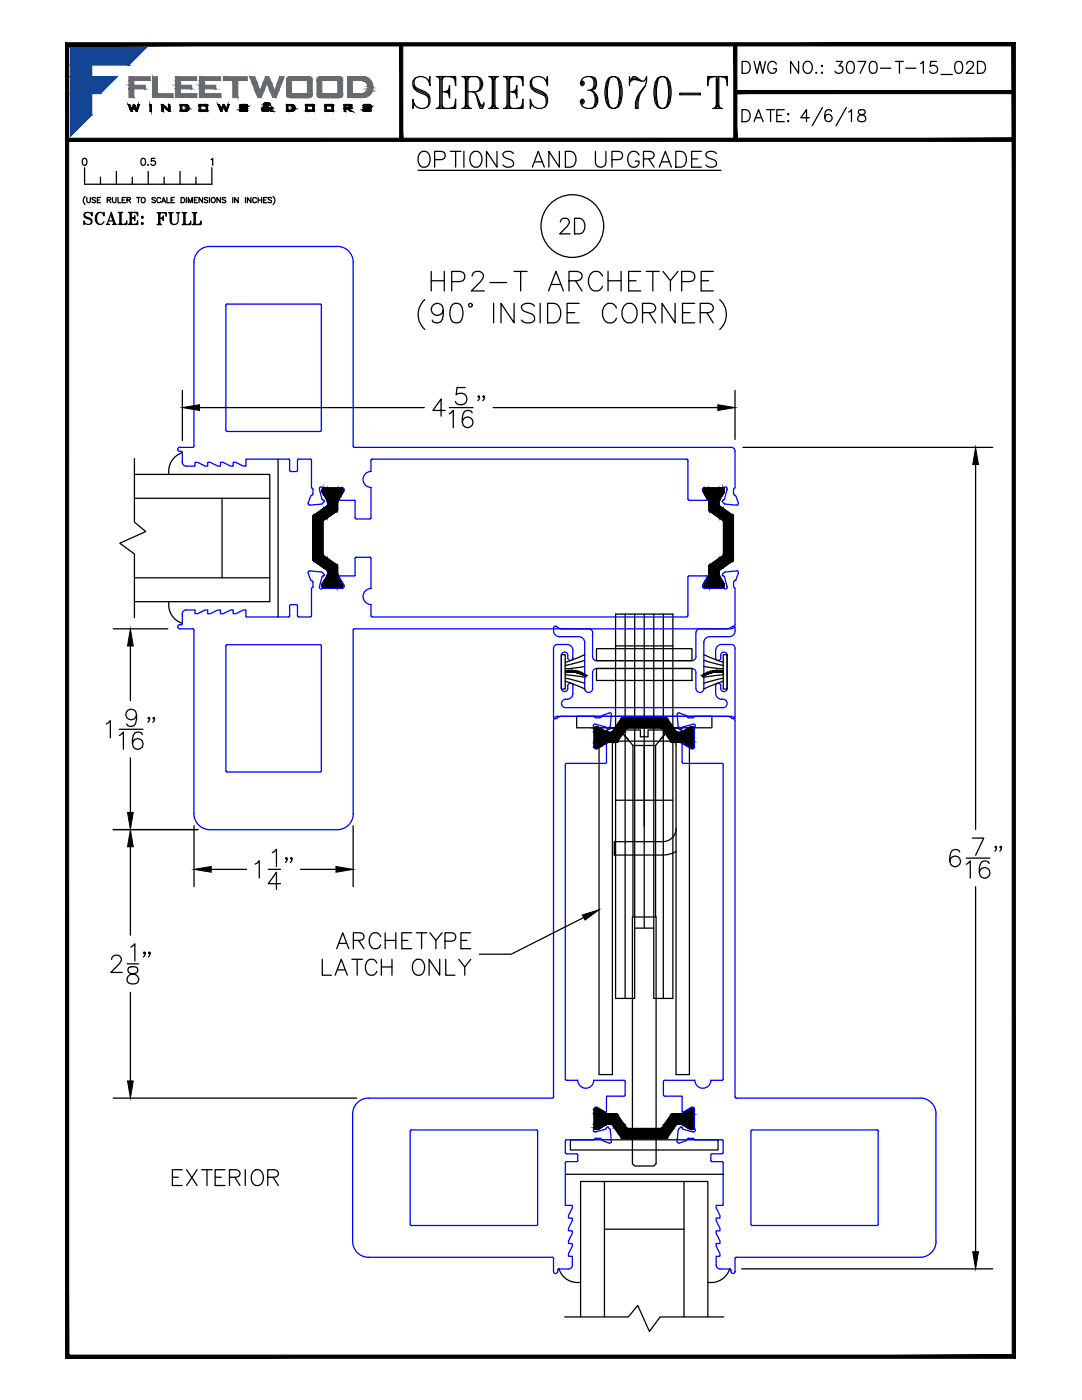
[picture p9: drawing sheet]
<svg xmlns="http://www.w3.org/2000/svg" width="216mm" height="279mm" viewBox="0 0 216 279" stroke-linecap="round" stroke-linejoin="round" font-family="sans-serif">
<defs><g id="words">
<text font-size="10.6" x="81.1" y="22.9">SERIES 3070-T</text>
<g font-size="7.5">
<text x="82.2" y="35.3">OPTIONS AND UPGRADES</text>
<text x="84.7" y="59.3">HP2-T ARCHETYPE</text>
</g>
<text font-size="6.6" x="110.4" y="48">2D</text>
<text font-size="6.2" x="165.5" y="16.2">3070-T-10_02D</text>
<text font-size="5.7" x="146.8" y="15.9">DWG NO.:</text>
<g font-size="5.3">
<text x="146.8" y="25.4">DATE:</text>
<text x="15.5" y="45.9">SCALE:</text>
<text x="30" y="45.9">FULL</text>
</g>
<text font-size="4.4" x="26.8" y="34.2">0.5</text>
</g></defs>
<!-- layer: Hardware -->
<g fill="none" stroke="#000" stroke-width=".25">
<path d="M122.8 128.9h11.5M124.7 122.6v76.7M126.6 122.6v76.7h-3.8v-76.7h11.5v76.7h-3.8v-76.7M128.5 122.6v62.6M132.4 122.6v76.7M115.1 143h27v2.2h-27zM122.8 159.7h11.5M123 145.2a3.4 3.4 0 0 0-3.5 3.5v65.8h2.7v-65.8a.73 .73 0 0 1 .8-.8h11.2a.77 .77 0 0 1 .7 .8M123.3 145.2l2.1 2.4M126.3 148.8l-2.6-3.1h4.1v1.3h1.5v-1.3h4.1l-2.6 3.1M126.3 148.8v34.2M126.3 148.8h4.5"/>
<path d="M130.8 148.8v34.2M133.8 145.2l-2.1 2.4M134.2 145.2a3.4 3.4 0 0 1 3.4 3.5v65.8h-2.7v-65.8M134.9 165.3a2.68 2.68 0 0 1-2.7 2.7h-9.6v2.6h10.1l1.4-.3 .8-.4M126.2 183h4.7v49.2l-.4 .5h-3.9l-.4-.5zM126.6 185.2h3.9M113.8 227.5h29.5v2h-29.5z"/>
</g>
<!-- layer: VENT -->
<g fill="none" stroke="#00f" stroke-width=".25">
<path d="M41.9 49.2h25.4a3.2 3.2 0 0 1 3.2 3.2v36.6M41.9 49.2a3.2 3.2 0 0 0-3.2 3.2v36.6M45.1 60.9v25.1l.2 .1h18.6l.2-.3M45.3 60.7h18.6M45.3 60.7l-.2 .2M63.9 60.7l.2 .2M64.1 60.9v25M35.9 89.3a.44 .44 0 0 0-.4 .5 .44 .44 0 0 0 .6 .3M36.1 90.1l.3 .2M36.4 90.3v1.9a.79 .79 0 0 0 .8 .8h1.7v-.7h.5l1.5 .7h.5v-.7h.6l1.5 .7h.5v-.7h.5l1.5 .7h.5v-.7h.5l1.6 .7h.5v-1.4h8.4M38.7 89l-.2 .3h-2.6M57.5 91.6l.3 .3"/>
<path d="M59.6 91.6h2.3M59.6 91.6l-.2 .3v1.9l-.3 .3h-1l-.3-.1v-2.1M61.9 91.6l.3 .3-.1 5.5 .3 .3v.9M62 99l-.5 1.4M62.2 98.9l-.2 .1M62.4 98.5l-.2 .3M63.8 97.8l.4 1.8M64.3 99.6l.2 .2M64.5 99.8h.1M64.5 97.4h4l.1 .6-.9 1.5 .2 .3M64.5 97.3h-.1a.37 .37 0 0 0-.5-.1 .37 .37 0 0 0-.1 .5M64.6 99.8l.1 .3-.6 .5"/>
<path d="M67.9 99.8h2.8l.2 .2M70.5 89l.2 .3h75.2M70.8 100v3.3l.3 .3M74 94.1a1.6 1.6 0 0 0-1.6 1.6 1.6 1.6 0 0 0 1.6 1.6v6.1l-.2 .2h-2.7M74.3 91.6h62.7l.3 .3v7.7l.1 .2h3.7v-.3l-.9-1.5v-.3l.1-.3h4M74.3 91.6l-.3 .3v2.2M144.3 97.3a.41 .41 0 0 1 .6-.1 .41 .41 0 0 1 .2 .5M144.4 99.8l-.3 .3 .6 .5 2.3 .2 .3-.1v-.3M144.6 99.6l-.2 .2M145.1 97.8l-.5 1.8M145.9 89.3a.79 .79 0 0 1 .8 .8v7.3l-.3 .3M146.4 97.7v.9"/>
<path d="M146.4 98.5l.2 .3M146.6 98.9l.2 .1M146.8 99l.5 1.4M61.5 114.3l.5 1.4M61.5 100.4l.1 .3 .2 .1 2.3-.2M62 115.7l.2 .2M62.2 115.9l.2 .3v.9l-.3 .3v5.6l-.2 .1h-2.4l-.1-.2v-2l-.3-.3M64.1 114.2l-2.3-.3-.2 .1-.1 .3M64.1 114.1l.5 .5M64.2 115.2l-.5 2.1a.31 .31 0 0 0 .2 .2 .31 .31 0 0 0 .4 0M64.6 114.9l-.3 .2M64.7 114.6v.2l-.1 .1"/>
<path d="M67.9 114.9l-.2 .1v.2l.9 1.6-.1 .5-4.2 .2M70.9 114.8l-.2 .1h-2.8M71.1 111.2h2.7l.2 .1v6.2M71.1 111.2l-.2 .2-.1 3.4M74 117.4a1.6 1.6 0 0 0-1.6 1.6 1.6 1.6 0 0 0 1.6 1.6M137.5 114.9h3.5M137.5 114.9l-.2 .3v7.7l-.3 .2h-62.7l-.3-.2v-2.3M141 114.9l.1 .1v.2l-.9 1.5v.4l.1 .2 4 .1M144.6 115.2l.5 1.8a.41 .41 0 0 1-.2 .5 .41 .41 0 0 1-.5-.1M146.4 116.2v.9M146.4 117.1l.3 .3v7.3M146.6 115.9l-.2 .3"/>
<path d="M146.8 115.7l-.2 .2M147 113.9l-2.4 .3-.5 .5 .1 .2 .4 .2M147 113.9l.3 .1v.3M147.3 114.3l-.5 1.4M35.9 124.7h.2M35.9 124.7a.41 .41 0 0 0-.4 .4 .41 .41 0 0 0 .4 .4h2.5M36.4 124.4l-.3 .3M38.5 125.5l.2 .2M38.7 125.8v36.6M45.1 128.9v24.9M57.5 123.1h-8.4v-1.4h-.5l-1.6 .8h-.5v-.8h-.5l-1.5 .8h-.5v-.8h-.5l-1.5 .8h-.6v-.8h-.5l-1.5 .8h-.5v-.8h-1.7a.79 .79 0 0 0-.8 .8v1.9M57.8 120.9v2"/>
<path d="M57.8 122.9l-.3 .2M58 120.7h1.1M58.1 120.6l-.3 .3M63.9 128.7l-18.6-.1-.2 .3M63.9 128.6l.2 .3M64.1 128.9v24.9M70.5 125.8v36.6M70.7 125.5h75.2M70.7 125.5l-.2 .2M146.7 124.7a.79 .79 0 0 1-.8 .8M45.1 153.8l.2 .3M45.3 154.1h18.6"/>
<path d="M64.1 153.8l-.2 .3M118.4 145.1l.1 4.1M118.5 143h-7.3a.79 .79 0 0 0-.7 .7v75.2M118.6 142.9l.2 .3M118.6 144.5h.3M118.7 144.5l-.3 .2 .1 .3M118.8 143.3h.9M118.9 144.5l1.9 .6M120 143l-.3 .2M120.7 148.5l-1.5 .9-.4 .1-.2-.4M120.7 148.5h.2l.1 .2v3.4l-.1 .2h-7.8l-.3 .3v62.7l.3 .3M120.8 145l.3 .5h.3"/>
<path d="M121.6 142.3l-1.4 .5-.2 .2M121.6 142.3h.3l.1 .3M121.7 145.1l-.4 .4M122 142.6l-.3 2.5M135.1 142.6l.3 2.5M135.4 145.1l.5 .4 .2-.1M135.5 142.3l1.4 .5M135.5 142.3h-.3l-.1 .3M136.1 145.3v.1M136.3 145l-.2 .2M136.4 152.4h7.6M136.4 148.5l1.5 .9"/>
<path d="M136.4 148.5h-.2l-.1 .2v3.4l.3 .3M136.9 142.8l.2 .2M137.1 143l.3 .2M137.4 143.3h.9M137.9 149.4h.2M138.2 144.5h.3M138.3 144.5l-2 .6M138.5 144.5l.2 .2v.3M138.6 143h7.3a.79 .79 0 0 1 .8 .7v75.2l.2 .3M138.6 142.9l-.3 .3M138.7 145.1l-.1 .2v3.8l-.2 .3-.3 .1M144.1 152.3l.2 .3v62.7l-.2 .3"/>
<path d="M38.7 162.4a3.2 3.2 0 0 0 3.2 3.2M70.5 162.4a3.2 3.2 0 0 1-3.2 3.2h-25.4M110.5 218.9l-.3 .3-36.6-.1a3.2 3.2 0 0 0-3.2 3.2v25.4a3.2 3.2 0 0 0 3.1 3.2h36.7l.3 .3M113.1 215.6h2.2a1.6 1.6 0 0 0 1.6 1.6 1.6 1.6 0 0 0 1.6-1.6h6M121.1 218.8h3.4M121.2 218.8l-.2 .1v2.8l-.1 .2h-.2M124.5 215.6l.3 .2-.1 2.7M124.8 218.5l-.3 .3M132.4 218.5l.2 .3h3.4M132.6 215.6h6a1.6 1.6 0 0 0 1.6 1.6 1.6 1.6 0 0 0 1.6-1.6h2.2M132.6 215.6l-.2 .2v2.7M136 218.8l.1 .1"/>
<path d="M136.1 218.9v2.8l.1 .2h.2M146.9 219.2l36.7-.1a3.2 3.2 0 0 1 3.2 3.2v25.5a3.1 3.1 0 0 1-3.2 3.1h-36.7M81.9 225.8v18.5M82.1 225.5h24.9M82.1 225.5l-.2 .2M107 225.5l.3 .2M107.3 225.8v18.5M113.1 230.3h2.1l.1 1.3-.3 .2h-1.9M113.1 227.5h5.4M113.1 231.8l-.3 .3v8.5h1.4v.5l-.8 1.5v.5h.8v.5l-.8 1.5v.5h.8v.5l-.8 1.6v.5h.8v.5l-.8 1.5v.5h.8v1.8M113.1 227.4l-.3 .3v2.3l.3 .3M118.5 225.4l-.1 .3 .3 .2"/>
<path d="M118.5 221.3l-.1 4M118.6 221.3l.1-.3h.5l1.5 .9M120 227.4l-.3-.2h-.9l-.2 .3M120 227.4l.2 .2 1.4 .6M121 225.1l-.2 .3-2.2 .5M121.3 225l.4 .3M121.4 224.9h-.2l-.2 .1M121.7 225.3l.1 .2M121.8 225.5l.2 2.3-.1 .3h-.3M135.1 227.8l.1 .3h.3M135.3 225.5l-.2 2.3M135.4 225.3l-.1 .2"/>
<path d="M135.8 225l-.4 .3M135.8 224.9h.2l.1 .1M136.1 225.1l.2 .3 2 .5M136.9 227.6l-1.4 .6M137.1 227.4l-.2 .2M137.1 227.4l.3-.2h.9l.3 .3h5.4M137.9 221l-1.5 .9M138.1 221h.3l.2 .3M138.1 221h-.2M138.2 225.9h.3M138.6 221.3l.1 4M138.7 225.4v.3l-.2 .2"/>
<path d="M142.1 231.8h1.9M142.1 230.3h1.9M142.1 230.2l-.3 .3v1.1l.3 .2M144.1 231.8l.2 .3v8.5h-1.4v.5l.8 1.5v.5h-.8v.5l.8 1.5v.5h-.8v.5l.8 1.6v.5h-.8v.5l.8 1.5v.5h-.8v1.8a.79 .79 0 0 0 .8 .8M144.1 227.4l.2 .2v2.4l-.2 .3M149.8 225.8v18.5M150.1 225.5h24.9M150.1 225.5l-.3 .2M175 225.5l.3 .2M175.2 225.8v18.5M81.9 244.3l.2 .3h24.9M107.3 244.3l-.3 .3"/>
<path d="M110.5 251.2v2.5a.41 .41 0 0 0 .4 .5 .41 .41 0 0 0 .4-.5M111.5 253.2l-.2 .2v.4M114.2 252.5a.79 .79 0 0 1-.8 .8h-1.9M143.7 253.3h1.9M145.6 253.2l.2 .3a.45 .45 0 0 0 .3 .6 .45 .45 0 0 0 .6-.4M146.9 250.9l-.2 .3v2.6M175.3 244.3l-.3 .3h-24.9l-.3-.3"/>
</g>
<!-- layer: I-STRUT -->
<g fill="none" stroke="#000" stroke-width=".25">
<path d="M64.3 97.8v.3M64.3 98.1l.9 1.7a.95 .95 0 0 1 0 1.2l-2.7 2v8.7l.1 .2 2.6 1.9 .2 .2-.1 .8-1 1.8M64.7 97.4h3.4M64.7 97.4l-.4 .2v.2M68.1 97.4a.59 .59 0 0 1 .3 .8l-.9 1.6-.1 .6M140.4 98.2l.9 1.6M140.4 98.2v-.1a.49 .49 0 0 1 .4-.7h3.3l.4 .2v.5l-1 2-.1 .6 .2 .3M141.3 99.8l.1 .3 .1 1.8 2.8 2M64.3 116.7v.3M64.3 117l.2 .3 .2 .1M64.3 116.6v.1M64.5 104.1v6.6"/>
<path d="M64.5 110.7l.1 .1M64.5 110.9l2.7 1.8 .2 .3M64.6 103.9l-.1 .1M64.7 117.4h3.4M67.4 100.4v1.4M67.4 113v1.4M67.4 101.8l-.2 .2-2.7 1.9M67.4 114.4l.1 .6 .9 1.6M68.4 116.6l.1 .1M68.5 116.7l-.1 .5-.3 .2M140.4 116.7a.57 .57 0 0 0 .4 .7h3.4l.3-.2v-.5M140.4 116.6v.1"/>
<path d="M141.3 115l-.9 1.6M143.6 101l2.6 1.8M143.6 113.8l-.2 .6 .1 .4 1 1.8M144.3 110.9l-2.8 1.9-.1 1.8-.1 .4M144.3 103.9v6.9M144.5 116.6l.1 .1M146.2 112l-2.6 1.8M146.2 102.8l.2 .2-.1 8.7-.1 .2M119.4 145.1l1.6 .9 .6 .1M119.4 145.1h-.1a.51 .51 0 0 0-.7 .4v3.3l.2 .4h.5l1.6-.9 .7-.1M121.5 148.2h1.4M122.2 146l-.7 .2"/>
<path d="M123.2 148l-.2 .2M124.2 143.3h8.7M124.2 143.2l-.2 .2-1.9 2.6M125.1 145.3l-1.9 2.7M125.2 145.3h6.7M125.2 145.2l-.1 .1M131.9 145.2l.2 .1M132 145.3l1.9 2.7M132.9 143.2l.2 .2 1.9 2.6M133.9 148l.3 .2M134.2 148.2h1.4M135 146l.6 .2"/>
<path d="M137.7 145.1l-1.5 .9-.6 .1M137.8 145.1h.6l.2 .3-.1 3.6-.7 .3-1.6-1-.6-.1M119 225.4h.3M120.9 222.2l-1.6-1h-.3l-.4 .2v3.6l.4 .4M121 222.1l.6 .2M121.5 222.3h1.4M121.5 224.3h.4M121.6 224.3l-.5 .1-1.8 1M121.9 224.3l.3 .1M122.1 224.4l1.9 2.7 .2 .1M122.9 222.3l.3 .1M124.2 227.2h8.7"/>
<path d="M134.2 222.3h1.4M134.2 222.3l-.3 .1-2 2.8h-6.8l-1.9-2.8M135 224.4l-1.9 2.7-.2 .1M135.2 224.3h.4M135.2 224.3l-.2 .1M135.6 224.3l.6 .2 1.6 .9M136.2 222.1l-.6 .2M136.2 222.2l1.6-1h.4l.3 .2 .1 3.6-.2 .3-.2 .1M137.8 225.4h.4"/>
</g>
<g fill="#000" stroke="#000" stroke-width=".2">
<path d="M64.3 97.7v.5zM64.3 97.7v.5z"/>
<path d="M64.3 97.7v.4zM64.3 97.7v.4z"/>
<path d="M64.3 97.7v.4zM64.3 97.8v.3z"/>
<path d="M64.3 97.6v.6zM64.3 97.6v.6z"/>
<path d="M64.3 97.6v.6zM64.3 97.7v.5z"/>
<path d="M64.3 97.6v.6zM64.3 97.6v.6z"/>
<path d="M64.4 97.5v.8zM64.3 97.6l.1 .7z"/>
<path d="M64.4 97.5v.9zM64.4 97.5v.9z"/>
<path d="M64.4 97.5l.1 1zM64.4 97.5l.1 1z"/>
<path d="M64.5 97.4v1.2zM64.5 97.4v1.2z"/>
<path d="M64.5 97.4l.1 1.3zM64.5 97.4l.1 1.3z"/>
<path d="M64.6 97.4l.1 1.4zM64.6 97.4l.1 1.4z"/>
<path d="M64.7 97.4h.5v2.4zM64.7 97.4v1.4l.5 1z"/>
<path d="M65.2 97.4l.1 2.6zM65.2 97.4l.1 2.6z"/>
<path d="M65.3 97.4v2.8zM65.3 97.4v2.8z"/>
<path d="M65.3 97.4l.1 3zM65.3 97.4l.1 3z"/>
<path d="M65.4 97.4h1.8v4.6zM65.4 97.4v5.9l1.8-1.3z"/>
<path d="M67.2 97.4l.1 4.6zM67.2 97.4v4.6z"/>
<path d="M67.3 97.4v4.5zM67.3 97.4v4.6z"/>
<path d="M67.3 97.4v4.5zM67.3 97.4v4.5z"/>
<path d="M67.4 97.4v4.4zM67.4 97.4v4.4z"/>
<path d="M67.3 97.4l.1 4.4zM67.3 97.4v4.5z"/>
<path d="M67.4 97.4v2.8zM67.4 97.4v3z"/>
<path d="M67.4 97.4v2.6zM67.4 97.4v2.8z"/>
<path d="M67.4 97.4h.1v2.4zM67.4 97.4v2.6l.1-.2z"/>
<path d="M67.5 97.4h.6v1.4zM67.5 97.4v2.4l.6-1z"/>
<path d="M68.1 97.4v1.3zM68.1 97.4v1.4z"/>
<path d="M68.1 97.4l.1 1.2zM68.1 97.4v1.3z"/>
<path d="M68.2 97.4l.1 1.1zM68.2 97.4v1.2z"/>
<path d="M68.3 97.4v1zM68.3 97.4v1.1z"/>
<path d="M68.3 97.5l.1 .8zM68.3 97.5v.9z"/>
<path d="M68.4 97.5v.7zM68.4 97.5v.8z"/>
<path d="M68.4 97.6v.6zM68.4 97.6v.6z"/>
<path d="M68.4 97.6v.6zM68.4 97.6v.6z"/>
<path d="M68.4 97.6v.6zM68.4 97.6v.6z"/>
<path d="M68.5 97.7v.4zM68.5 97.7v.4z"/>
<path d="M68.5 97.7v.4zM68.5 97.7v.4z"/>
<path d="M68.4 97.7l.1 .4zM68.4 97.7v.5z"/>
<path d="M140.4 97.7v.4zM140.4 97.7v.4z"/>
<path d="M140.4 97.7v.4zM140.4 97.7v.4z"/>
<path d="M140.4 97.7v.4zM140.4 97.7v.5z"/>
<path d="M140.4 97.6v.6zM140.4 97.6v.6z"/>
<path d="M140.4 97.6v.6zM140.4 97.6v.6z"/>
<path d="M140.4 97.6v.6zM140.4 97.6v.6z"/>
<path d="M140.4 97.5v.7zM140.4 97.5v.8z"/>
<path d="M140.4 97.5v.8zM140.5 97.5v.9z"/>
<path d="M140.5 97.5v.9zM140.5 97.4v1.1z"/>
<path d="M140.5 97.4v1.1zM140.6 97.4v1.2z"/>
<path d="M140.6 97.4v1.2zM140.7 97.4v1.3z"/>
<path d="M140.7 97.4v1.3zM140.8 97.4v1.4z"/>
<path d="M140.8 97.4v1.4l.5-1.4zM141.3 97.4v2.4l-.5-1z"/>
<path d="M141.3 97.4v2.4l.1-2.4zM141.4 97.4v2.6l-.1-.2z"/>
<path d="M141.4 97.4v2.6zM141.4 97.4v2.8z"/>
<path d="M141.4 97.4v2.8zM141.5 97.4v3z"/>
<path d="M141.5 97.4v4.4zM141.5 97.4v4.4z"/>
<path d="M141.5 97.4v4.4zM141.5 97.4v4.5z"/>
<path d="M141.5 97.4v4.5zM141.5 97.4v4.5z"/>
<path d="M141.5 97.4v4.5zM141.5 97.4v4.6z"/>
<path d="M141.5 97.4v4.6zM141.6 97.4v4.6z"/>
<path d="M141.6 97.4v4.6l1.8-4.6zM143.4 97.4v5.9l-1.8-1.3z"/>
<path d="M143.4 97.4v3zM143.5 97.4l-.1 3z"/>
<path d="M143.5 97.4v2.8zM143.5 97.4v2.8z"/>
<path d="M143.5 97.4v2.6zM143.6 97.4l-.1 2.6z"/>
<path d="M143.6 97.4v2.4l.5-2.4zM144.1 97.4v1.4l-.5 1z"/>
<path d="M144.1 97.4v1.4zM144.2 97.4l-.1 1.4z"/>
<path d="M144.2 97.4v1.3zM144.3 97.4l-.1 1.3z"/>
<path d="M144.3 97.4v1.2zM144.4 97.4l-.1 1.2z"/>
<path d="M144.4 97.4v1.1zM144.4 97.5v1z"/>
<path d="M144.4 97.5v.9zM144.5 97.5l-.1 .9z"/>
<path d="M144.5 97.5v.8zM144.5 97.6v.7z"/>
<path d="M144.5 97.6v.6zM144.5 97.6v.6z"/>
<path d="M144.5 97.6v.6zM144.5 97.6v.6z"/>
<path d="M144.5 97.6v.6zM144.5 97.7v.5z"/>
<path d="M144.5 97.7v.5zM144.5 97.7v.5z"/>
<path d="M144.5 97.7v.4zM144.5 97.7v.4z"/>
<path d="M144.5 97.7v.4zM144.5 97.8v.3z"/>
<path d="M62.5 103v8.8zM62.5 103.1v8.7z"/>
<path d="M62.5 103v8.8zM62.5 103v8.8z"/>
<path d="M62.5 102.9v9zM62.5 103v8.9z"/>
<path d="M62.6 102.9v9zM62.5 102.9l.1 9z"/>
<path d="M62.6 102.9v9.1zM62.6 102.9v9.1z"/>
<path d="M64.3 116.6v.5zM64.3 116.6v.5z"/>
<path d="M64.3 116.6v.5zM64.3 116.6v.5z"/>
<path d="M64.3 116.6v.4zM64.3 116.7v.3z"/>
<path d="M64.3 116.6v.5zM64.3 116.6v.5z"/>
<path d="M64.3 116.6v.5zM64.3 116.6v.5z"/>
<path d="M64.3 116.5v.7zM64.3 116.6v.6z"/>
<path d="M64.4 116.5v.7zM64.3 116.5l.1 .7z"/>
<path d="M64.4 116.4v.9zM64.4 116.5v.8z"/>
<path d="M64.5 101.5v2.5zM64.5 101.5v2.6z"/>
<path d="M64.5 110.7v2.6zM64.5 110.7v2.6z"/>
<path d="M64.5 116.3v1zM64.4 116.4l.1 .9z"/>
<path d="M62.6 102.8l1.9-1.3v11.8zM62.6 102.8v9.2l1.9 1.3z"/>
<path d="M64.5 101.5v2.5zM64.5 101.5v2.5z"/>
<path d="M64.5 110.7v2.6zM64.5 110.7v2.6z"/>
<path d="M64.5 101.5v2.4zM64.5 101.5v2.5z"/>
<path d="M64.5 110.8v2.5zM64.5 110.8v2.5z"/>
<path d="M64.5 101.5v2.4zM64.5 101.5v2.4z"/>
<path d="M64.5 110.8v2.5zM64.5 110.8v2.5z"/>
<path d="M64.5 116.2v1.2zM64.5 116.3v1.1z"/>
<path d="M64.5 101.5v2.4zM64.5 101.5v2.4z"/>
<path d="M64.5 110.8v2.5zM64.5 110.8v2.5z"/>
<path d="M64.6 116v1.4zM64.5 116.2l.1 1.2z"/>
<path d="M64.7 115.9v1.5zM64.6 116l.1 1.4z"/>
<path d="M64.9 115.6v1.8l-.2-1.5zM64.7 115.9v1.5h.2z"/>
<path d="M65.2 115v2.4l-.3-1.8zM64.9 115.6v1.8h.3z"/>
<path d="M64.5 101.5l.7-.5v2.4zM64.5 101.5v2.4l.7-.5z"/>
<path d="M64.5 110.9l.7 .5v2.4zM64.5 110.9v2.4l.7 .5z"/>
<path d="M65.3 100.9v2.5zM65.2 101v2.4z"/>
<path d="M65.3 100.9v2.5zM65.3 100.9v2.5z"/>
<path d="M65.2 111.4l.1 2.4zM65.2 111.4l.1 2.4z"/>
<path d="M65.3 114.8v2.6zM65.2 115l.1 2.4z"/>
<path d="M65.3 111.4v2.5zM65.3 111.4v2.5z"/>
<path d="M65.3 100.9v2.5zM65.3 100.9v2.5z"/>
<path d="M65.3 100.8v2.5zM65.3 100.8v2.5z"/>
<path d="M65.3 111.4v2.6zM65.3 111.4v2.6z"/>
<path d="M65.3 100.8v2.5zM65.3 100.9v2.5z"/>
<path d="M65.3 111.4v2.5zM65.3 111.4v2.5z"/>
<path d="M65.3 114.6v2.8zM65.3 114.8v2.6z"/>
<path d="M65.4 100.7v2.6zM65.3 100.8v2.5z"/>
<path d="M65.3 111.4l.1 2.6zM65.3 111.4l.1 2.6z"/>
<path d="M65.4 114.4v3zM65.3 114.6l.1 2.8z"/>
<path d="M65.4 111.4l1.8 1.4v4.6zM65.4 111.4v6h1.8z"/>
<path d="M67.2 112.8l.1 4.6zM67.2 112.8l.1 4.6z"/>
<path d="M67.3 112.8v4.6zM67.3 112.8v4.6z"/>
<path d="M67.3 112.8v4.6zM67.3 112.8v4.6z"/>
<path d="M67.4 112.9v4.5zM67.4 112.9v4.5z"/>
<path d="M67.3 112.9l.1 4.5zM67.3 112.9l.1 4.5z"/>
<path d="M67.4 114.4v3zM67.4 114.4v3z"/>
<path d="M67.4 114.6v2.8zM67.4 114.6v2.8z"/>
<path d="M67.4 114.8l.1 2.6zM67.4 114.8v2.6h.1z"/>
<path d="M67.5 115l.4 .6v1.8zM67.5 115v2.4h.4z"/>
<path d="M67.9 115.6l.2 .3v1.5zM67.9 115.6v1.8h.2z"/>
<path d="M68.1 115.9v1.5zM68.1 115.9v1.5z"/>
<path d="M68.1 116l.1 1.4zM68.1 116l.1 1.4z"/>
<path d="M68.2 116.2l.1 1.1zM68.2 116.2v1.2z"/>
<path d="M68.3 116.3v1zM68.3 116.3v1z"/>
<path d="M68.3 116.4l.1 .8zM68.3 116.4v.9z"/>
<path d="M68.4 116.5v.7zM68.4 116.5v.7z"/>
<path d="M68.4 116.6v.5zM68.4 116.6v.5z"/>
<path d="M68.4 116.6v.5zM68.4 116.6v.5z"/>
<path d="M68.4 116.5v.6zM68.4 116.5v.7z"/>
<path d="M68.5 116.6v.4zM68.5 116.6v.4z"/>
<path d="M68.5 116.6v.4zM68.5 116.6v.5z"/>
<path d="M68.4 116.6l.1 .5zM68.4 116.6v.5z"/>
<path d="M140.4 116.6v.4zM140.4 116.6v.4z"/>
<path d="M140.4 116.6v.4zM140.4 116.6v.5z"/>
<path d="M140.4 116.6v.5zM140.4 116.6v.5z"/>
<path d="M140.4 116.6v.5zM140.4 116.6v.5z"/>
<path d="M140.4 116.6v.5zM140.4 116.6v.5z"/>
<path d="M140.4 116.5v.6zM140.4 116.5v.7z"/>
<path d="M140.4 116.5v.7zM140.4 116.5v.7z"/>
<path d="M140.5 116.4l-.1 .8zM140.5 116.4v.9z"/>
<path d="M140.5 116.3v1zM140.5 116.3v1z"/>
<path d="M140.6 116.2l-.1 1.1zM140.6 116.2v1.2z"/>
<path d="M140.7 116l-.1 1.4zM140.7 116l-.1 1.4z"/>
<path d="M140.8 115.9l-.1 1.5zM140.8 115.9v1.5z"/>
<path d="M141 115.6l-.2 .3v1.5zM141 115.6v1.8h-.2z"/>
<path d="M141.3 115l-.3 .6v1.8zM141.3 115v2.4h-.3z"/>
<path d="M141.4 114.8l-.1 2.6zM141.4 114.8v2.6h-.1z"/>
<path d="M141.4 114.6v2.8zM141.4 114.6v2.8z"/>
<path d="M141.5 114.4l-.1 3zM141.5 114.4l-.1 3z"/>
<path d="M141.5 112.9v4.5zM141.5 112.9v4.5z"/>
<path d="M141.5 112.9v4.5zM141.5 112.9v4.5z"/>
<path d="M141.5 112.8v4.6zM141.5 112.8v4.6z"/>
<path d="M141.5 112.8v4.6zM141.5 112.8v4.6z"/>
<path d="M141.5 112.8v4.6zM141.6 112.8l-.1 4.6z"/>
<path d="M141.6 112.8v4.6l1.8-6zM143.4 111.4v6h-1.8z"/>
<path d="M143.4 100.7v2.6zM143.5 100.8v2.5z"/>
<path d="M143.4 111.4v2.6zM143.5 111.4l-.1 2.6z"/>
<path d="M143.4 114.4v3zM143.5 114.6l-.1 2.8z"/>
<path d="M143.5 100.8v2.5zM143.5 100.8v2.5z"/>
<path d="M143.5 111.4v2.6zM143.5 111.4v2.6z"/>
<path d="M143.5 100.8v2.5zM143.5 100.9v2.5z"/>
<path d="M143.5 111.4v2.5zM143.5 111.4v2.5z"/>
<path d="M143.5 114.6v2.8zM143.5 114.8v2.6z"/>
<path d="M143.5 100.9v2.5zM143.5 100.9v2.5z"/>
<path d="M143.5 111.4v2.5zM143.5 111.4v2.5z"/>
<path d="M143.5 100.9v2.5zM143.6 100.9v2.5z"/>
<path d="M143.5 111.4v2.4zM143.6 111.4l-.1 2.4z"/>
<path d="M143.5 114.8v2.6zM143.6 115l-.1 2.4z"/>
<path d="M143.6 100.9v2.5zM143.6 101v2.4z"/>
<path d="M143.6 101v2.4l.7-1.9zM144.3 101.5v2.4l-.7-.5z"/>
<path d="M143.6 111.4v2.4l.7-2.9zM144.3 110.9v2.4l-.7 .5z"/>
<path d="M143.6 115v2.4l.4-1.8zM144 115.6v1.8h-.4z"/>
<path d="M144 115.6v1.8l.1-1.5zM144.1 115.9v1.5h-.1z"/>
<path d="M144.1 115.9v1.5zM144.2 116l-.1 1.4z"/>
<path d="M144.2 116v1.4zM144.3 116.2l-.1 1.2z"/>
<path d="M144.3 101.5v2.4zM144.3 101.5v2.4z"/>
<path d="M144.3 110.9v2.4zM144.3 110.8v2.5z"/>
<path d="M144.3 101.5v2.4zM144.3 101.5v2.4z"/>
<path d="M144.3 110.8v2.5zM144.3 110.8v2.5z"/>
<path d="M144.3 116.2v1.2zM144.4 116.3l-.1 1.1z"/>
<path d="M144.3 101.5v2.4zM144.3 101.5v2.5z"/>
<path d="M144.3 110.8v2.5zM144.3 110.8v2.5z"/>
<path d="M144.3 101.5v2.5zM144.4 101.5v2.5z"/>
<path d="M144.4 110.7l-.1 2.6zM144.4 110.7l-.1 2.6z"/>
<path d="M144.4 101.5v2.5zM144.4 101.5v2.6z"/>
<path d="M144.4 110.7v2.6zM144.4 110.7v2.6z"/>
<path d="M144.4 116.3v1zM144.4 116.4v.9z"/>
<path d="M144.4 101.5v11.8l1.8-10.5zM146.2 102.8v9.2l-1.8 1.3z"/>
<path d="M144.4 116.4v.9zM144.5 116.5l-.1 .8z"/>
<path d="M144.5 116.5v.7zM144.5 116.5v.7z"/>
<path d="M144.5 116.5v.7zM144.5 116.6v.6z"/>
<path d="M144.5 116.6v.5zM144.5 116.6v.5z"/>
<path d="M144.5 116.6v.5zM144.5 116.6v.5z"/>
<path d="M144.5 116.6v.5zM144.5 116.6v.5z"/>
<path d="M144.5 116.6v.5zM144.5 116.6v.5z"/>
<path d="M144.5 116.6v.4zM144.5 116.7v.3z"/>
<path d="M146.2 102.8v9.2zM146.3 102.9l-.1 9.1z"/>
<path d="M146.3 102.9v9zM146.3 102.9v9z"/>
<path d="M146.3 102.9v9zM146.3 103v8.9z"/>
<path d="M146.3 103v8.8zM146.3 103v8.8z"/>
<path d="M146.3 103v8.8zM146.3 103.1v8.7z"/>
<path d="M118.6 148.9h1.3zM118.6 148.9h1.4z"/>
<path d="M118.6 148.3v.6h1.4zM118.6 148.3h2.3l-.9 .6z"/>
<path d="M118.6 148.2l2.3 .1zM118.6 148.2h2.5z"/>
<path d="M118.6 148.2h2.5zM118.6 148.2h2.7z"/>
<path d="M118.6 148.2h2.7zM118.6 148.2h2.9z"/>
<path d="M118.6 148.2h4.3zM118.6 148.2h4.4z"/>
<path d="M118.6 148.1l4.4 .1zM118.6 148.1h4.4z"/>
<path d="M118.6 148.1h4.4zM118.6 148.1h4.5z"/>
<path d="M118.6 148.1h4.5zM118.6 148.1h4.5z"/>
<path d="M118.6 148l4.5 .1zM118.6 148h4.6z"/>
<path d="M118.6 146.2v1.8h4.6zM118.6 146.2h5.9l-1.3 1.8z"/>
<path d="M118.6 146.1l2.9 .1zM118.6 146.1l2.9 .1z"/>
<path d="M118.6 146.1h2.7zM118.6 146.1h2.7z"/>
<path d="M118.6 146l2.5 .1zM118.6 146l2.5 .1z"/>
<path d="M118.6 145.5v.5h2.3zM118.6 145.5h1.4l.9 .5z"/>
<path d="M118.6 145.4l1.4 .1zM118.6 145.4l1.4 .1z"/>
<path d="M118.6 145.3l1.3 .1zM118.6 145.3l1.3 .1z"/>
<path d="M118.6 148.9l1.2 .1zM118.6 148.9h1.3z"/>
<path d="M118.6 145.3h1.2zM118.6 145.3h1.2z"/>
<path d="M118.6 149l1.1 .1zM118.6 149h1.2z"/>
<path d="M118.6 145.2l1.1 .1zM118.6 145.2l1.1 .1z"/>
<path d="M118.6 149.1h1zM118.6 149.1h1.1z"/>
<path d="M118.6 145.2h1zM118.7 145.2h.9z"/>
<path d="M118.6 149.1l.9 .1zM118.6 149.1h1z"/>
<path d="M118.7 145.2h.8zM118.7 145.1l.8 .1z"/>
<path d="M118.7 149.2h.7zM118.7 149.2h.8z"/>
<path d="M118.7 145.1h.7zM118.8 145.1h.6z"/>
<path d="M118.8 149.2h.6zM118.8 149.2h.6z"/>
<path d="M118.7 149.2h.7zM118.7 149.2h.7z"/>
<path d="M118.8 145.1h.6zM118.9 145.1h.5z"/>
<path d="M118.8 149.2h.5zM118.8 149.2h.6z"/>
<path d="M118.9 145.1h.4zM118.9 145.1h.4z"/>
<path d="M118.9 149.2l.4 .1zM118.9 149.2h.4z"/>
<path d="M118.9 145.1h.4zM118.9 145.1h.4z"/>
<path d="M118.9 149.3h.4zM118.9 149.3h.4z"/>
<path d="M118.9 145.1h.4zM119 145.1h.3z"/>
<path d="M118.9 149.3h.4zM118.9 149.3h.4z"/>
<path d="M118.8 145.1h.6zM118.8 145.1h.6z"/>
<path d="M121.9 146.2h2.6zM121.9 146.2h2.6z"/>
<path d="M121.9 146.2h2.6zM122 146.1l2.5 .1z"/>
<path d="M122 146.1h2.5zM122 146.1h2.5z"/>
<path d="M122 146.1h2.5zM122.1 146.1h2.4z"/>
<path d="M122.1 146.1h2.4zM122.1 146.1h2.5z"/>
<path d="M122.1 146l2.5 .1zM122.1 146h2.5z"/>
<path d="M122.6 145.3l-.5 .7h2.5zM122.6 145.3h2.5l-.5 .7z"/>
<path d="M122.6 145.3h2.5zM122.6 145.3h2.5z"/>
<path d="M122.6 145.3h2.5zM122.7 145.3h2.4z"/>
<path d="M122.7 145.3h2.4zM122.7 145.3h2.5z"/>
<path d="M122.7 145.3h2.5zM122.7 145.3h2.5z"/>
<path d="M122.7 145.3h2.5zM122.7 145.3h2.5z"/>
<path d="M124 143.4l-1.3 1.9h11.7zM124 143.4h9.1l1.3 1.9z"/>
<path d="M124 143.4h9.1zM124 143.3l9.1 .1z"/>
<path d="M124 143.3h9.1zM124.1 143.3h9z"/>
<path d="M124.1 143.3h8.9zM124.1 143.3h8.9z"/>
<path d="M124.1 143.3h8.9zM124.2 143.3h8.8z"/>
<path d="M124.2 143.3h8.7zM124.2 143.3h8.7z"/>
<path d="M131.9 145.3h2.5zM131.9 145.3h2.5z"/>
<path d="M131.9 145.3h2.5zM131.9 145.3h2.5z"/>
<path d="M132 145.3h2.5zM132 145.3h2.5z"/>
<path d="M132 145.3h2.5zM132 145.3h2.5z"/>
<path d="M132 145.3h2.5zM132 145.3h2.5z"/>
<path d="M132 145.3l.5 .7h2.5zM132 145.3h2.5l.5 .7z"/>
<path d="M132.5 146l2.5 .1zM132.5 146l2.5 .1z"/>
<path d="M132.5 146.1h2.5zM132.5 146.1h2.5z"/>
<path d="M132.6 146.1h2.5zM132.6 146.1h2.5z"/>
<path d="M132.6 146.2h2.6zM132.6 146.2h2.6z"/>
<path d="M132.6 146.1l2.6 .1zM132.6 146.1l2.6 .1z"/>
<path d="M132.6 146.2l1.3 1.8h4.7zM132.6 146.2h6v1.8z"/>
<path d="M133.9 148l4.7 .1zM133.9 148l4.7 .1z"/>
<path d="M134 148.1h4.6zM134 148.1h4.6z"/>
<path d="M134 148.1h4.6zM134 148.1h4.6z"/>
<path d="M134.1 148.2h4.5zM134.1 148.2h4.5z"/>
<path d="M134.1 148.1l4.5 .1zM134.1 148.1l4.5 .1z"/>
<path d="M135.6 146.2h3zM135.8 146.1l2.8 .1z"/>
<path d="M135.6 148.2h3zM135.6 148.2h3z"/>
<path d="M135.8 146.1h2.8zM136 146.1h2.6z"/>
<path d="M135.8 148.2h2.8zM135.8 148.2h2.8z"/>
<path d="M136 146.1h2.6zM136.2 146l2.4 .1z"/>
<path d="M136 148.2l2.6 .1zM136 148.2l2.6 .1z"/>
<path d="M136.2 146h2.4l-1.8-.3zM136.8 145.7h1.8v.3z"/>
<path d="M136.2 148.3l.6 .4h1.8zM136.2 148.3h2.4v.4z"/>
<path d="M136.8 145.7h1.8l-1.5-.2zM137.1 145.5h1.5v.2z"/>
<path d="M136.8 148.7l.3 .2h1.5zM136.8 148.7h1.8v.2z"/>
<path d="M137.1 145.5h1.5zM137.2 145.4l1.4 .1z"/>
<path d="M137.1 148.9h1.4zM137.1 148.9h1.5z"/>
<path d="M137.2 145.4h1.3zM137.3 145.3l1.2 .1z"/>
<path d="M137.2 148.9l1.3 .1zM137.2 148.9l1.3 .1z"/>
<path d="M137.3 145.3h1.2zM137.4 145.3h1.1z"/>
<path d="M137.3 149l1.2 .1zM137.3 149h1.2z"/>
<path d="M137.4 145.3h1.1zM137.5 145.2l1 .1z"/>
<path d="M137.4 149.1h1.1zM137.4 149.1h1.1z"/>
<path d="M137.5 145.2h1zM137.6 145.2h.9z"/>
<path d="M137.5 149.1l.9 .1zM137.5 149.1h1z"/>
<path d="M137.6 145.2h.8zM137.7 145.1l.7 .1z"/>
<path d="M137.6 149.2h.7zM137.6 149.2h.8z"/>
<path d="M137.7 145.1h.6zM137.7 145.1h.6z"/>
<path d="M137.7 149.2h.6zM137.7 149.2h.6z"/>
<path d="M137.7 149.2h.6zM137.7 149.2h.6z"/>
<path d="M137.7 145.1h.6zM137.7 145.1h.6z"/>
<path d="M137.7 145.1h.6zM137.8 145.1h.5z"/>
<path d="M137.7 149.2h.5zM137.7 149.2h.6z"/>
<path d="M137.8 145.1h.4zM137.8 145.1h.4z"/>
<path d="M137.8 149.3h.4zM137.8 149.3h.4z"/>
<path d="M137.8 149.2l.4 .1zM137.8 149.2h.4z"/>
<path d="M137.8 145.1h.4zM137.8 145.1h.4z"/>
<path d="M137.8 145.1h.4zM137.8 145.1h.4z"/>
<path d="M137.8 149.3h.4zM137.8 149.3h.4z"/>
<path d="M118.6 221.5h1.3zM118.6 221.6h1.4z"/>
<path d="M118.6 221.6h1.4l-1.4 .6zM118.6 222.2h2.3l-.9-.6z"/>
<path d="M118.6 222.2h2.3zM118.6 222.2h2.5z"/>
<path d="M118.6 222.2h2.5zM118.6 222.3h2.7z"/>
<path d="M118.6 222.3h2.7zM118.6 222.3h2.9z"/>
<path d="M118.6 222.3h4.3zM118.6 222.3h4.4z"/>
<path d="M118.6 222.3h4.4zM118.6 222.3h4.4z"/>
<path d="M118.6 222.3h4.4zM118.6 222.4h4.5z"/>
<path d="M118.6 222.4h4.5zM118.6 222.4h4.5z"/>
<path d="M118.6 222.4h4.5zM118.6 222.4h4.6z"/>
<path d="M118.6 222.4h4.6l-4.6 1.9zM118.6 224.3h5.9l-1.3-1.9z"/>
<path d="M118.6 224.3h2.9zM118.6 224.3h2.9z"/>
<path d="M118.6 224.3h2.7zM118.6 224.4l2.7-.1z"/>
<path d="M118.6 224.4h2.5zM118.6 224.5l2.5-.1z"/>
<path d="M118.6 224.5h2.3l-2.3 .5zM118.6 225h1.4l.9-.5z"/>
<path d="M118.6 225h1.4zM118.6 225.1l1.4-.1z"/>
<path d="M118.6 225.1h1.3zM118.6 225.1h1.3z"/>
<path d="M118.6 221.5h1.2zM118.6 221.5h1.3z"/>
<path d="M118.6 225.1h1.2zM118.6 225.2l1.2-.1z"/>
<path d="M118.6 221.4h1.1zM118.6 221.5h1.2z"/>
<path d="M118.6 225.2h1.1zM118.6 225.3l1.1-.1z"/>
<path d="M118.6 221.4h1zM118.6 221.4h1.1z"/>
<path d="M118.6 225.3h1zM118.7 225.3h.9z"/>
<path d="M118.7 221.3h.8zM118.6 221.4h1z"/>
<path d="M118.7 225.3h.8zM118.7 225.4l.8-.1z"/>
<path d="M118.7 221.3h.7zM118.7 221.3h.8z"/>
<path d="M118.7 225.4h.7zM118.8 225.4h.6z"/>
<path d="M118.8 221.2h.6zM118.8 221.3l.6-.1z"/>
<path d="M118.7 221.3h.7zM118.7 221.3h.7z"/>
<path d="M118.8 225.4h.6zM118.8 225.4h.6z"/>
<path d="M118.8 225.4h.6zM118.9 225.4h.5z"/>
<path d="M118.8 221.2h.5zM118.8 221.2h.6z"/>
<path d="M118.9 225.4h.4zM118.9 225.4h.4z"/>
<path d="M118.9 221.2h.4zM118.9 221.2h.4z"/>
<path d="M118.9 225.4h.4zM118.9 225.4h.4z"/>
<path d="M118.9 221.2h.4zM118.9 221.2h.4z"/>
<path d="M118.9 225.4h.4zM119 225.4h.3z"/>
<path d="M118.9 221.2h.4zM118.9 221.2h.4z"/>
<path d="M121.9 224.3h2.6zM121.9 224.3h2.6z"/>
<path d="M121.9 224.3h2.6zM122 224.3h2.5z"/>
<path d="M122 224.3h2.5zM122 224.4h2.5z"/>
<path d="M122 224.4h2.5zM122.1 224.4h2.4z"/>
<path d="M122.1 224.4h2.4zM122.1 224.4h2.5z"/>
<path d="M122.1 224.4h2.5zM122.1 224.4h2.5z"/>
<path d="M122.1 224.4h2.5l-2 .7zM122.6 225.1h2.5l-.5-.7z"/>
<path d="M122.6 225.1h2.5zM122.6 225.2h2.5z"/>
<path d="M122.6 225.2h2.5zM122.7 225.2h2.4z"/>
<path d="M122.7 225.2h2.4zM122.7 225.2h2.5z"/>
<path d="M122.7 225.2h2.5zM122.7 225.2h2.5z"/>
<path d="M122.7 225.2h2.5zM122.7 225.2h2.5z"/>
<path d="M122.7 225.2h11.7l-10.4 1.9zM124 227.1h9.1l1.3-1.9z"/>
<path d="M124 227.1h9.1zM124 227.1h9.1z"/>
<path d="M124 227.1h9.1zM124.1 227.2l9-.1z"/>
<path d="M124.1 227.2h8.9zM124.1 227.2h8.9z"/>
<path d="M124.1 227.2h8.9zM124.2 227.2h8.8z"/>
<path d="M124.2 227.2h8.7zM124.2 227.2h8.7z"/>
<path d="M131.9 225.2h2.5zM131.9 225.2h2.5z"/>
<path d="M131.9 225.2h2.5zM131.9 225.2h2.5z"/>
<path d="M132 225.2h2.5zM132 225.2h2.5z"/>
<path d="M132 225.2h2.5zM132 225.2h2.5z"/>
<path d="M132 225.1h2.5zM132 225.2l2.5-.1z"/>
<path d="M132.5 224.4h2.5l-3 .7zM132 225.1h2.5l.5-.7z"/>
<path d="M132.5 224.4h2.5zM132.5 224.4h2.5z"/>
<path d="M132.6 224.4h2.4zM132.5 224.4h2.5z"/>
<path d="M132.6 224.3h2.5zM132.6 224.4l2.5-.1z"/>
<path d="M132.6 224.3h2.6zM132.6 224.3h2.6z"/>
<path d="M132.6 224.3h2.6zM132.6 224.3h2.6z"/>
<path d="M133.9 222.4h4.7l-6 1.9zM132.6 224.3h6v-1.9z"/>
<path d="M134 222.4h4.6zM133.9 222.4h4.7z"/>
<path d="M134 222.4h4.6zM134 222.4h4.6z"/>
<path d="M134.1 222.3h4.5zM134 222.4l4.6-.1z"/>
<path d="M134.1 222.3h4.5zM134.1 222.3h4.5z"/>
<path d="M134.1 222.3h4.5zM134.1 222.3h4.5z"/>
<path d="M135.6 224.3h3zM135.8 224.3h2.8z"/>
<path d="M135.6 222.3h3zM135.6 222.3h3z"/>
<path d="M135.8 224.3h2.8zM136 224.4l2.6-.1z"/>
<path d="M135.8 222.3l2.8-.1zM135.8 222.3l2.8-.1z"/>
<path d="M136 224.4h2.6zM136.2 224.5l2.4-.1z"/>
<path d="M136 222.2h2.6zM136 222.2h2.6z"/>
<path d="M136.2 224.5h2.4l-1.8 .3zM136.8 224.8h1.8v-.3z"/>
<path d="M136.2 222.2l.6-.4h1.8zM136.2 222.2h2.4v-.4z"/>
<path d="M136.8 224.8h1.8l-1.5 .2zM137.1 225h1.5v-.2z"/>
<path d="M136.8 221.8l.3-.2h1.5zM136.8 221.8h1.8v-.2z"/>
<path d="M137.1 225h1.5zM137.2 225.1l1.4-.1z"/>
<path d="M137.1 221.6l1.4-.1zM137.1 221.6h1.5z"/>
<path d="M137.2 225.1h1.3zM137.3 225.1h1.2z"/>
<path d="M137.2 221.5h1.3zM137.2 221.5h1.3z"/>
<path d="M137.3 225.1h1.2zM137.4 225.2l1.1-.1z"/>
<path d="M137.3 221.5l1.2-.1zM137.3 221.5h1.2z"/>
<path d="M137.4 225.2h1.1zM137.5 225.3l1-.1z"/>
<path d="M137.4 221.4h1.1zM137.4 221.4h1.1z"/>
<path d="M137.5 225.3h1zM137.6 225.3h.9z"/>
<path d="M137.5 221.4l.9-.1zM137.5 221.4h1z"/>
<path d="M137.6 225.3h.8zM137.7 225.4l.7-.1z"/>
<path d="M137.6 221.3h.7zM137.6 221.3h.8z"/>
<path d="M137.7 225.4h.6zM137.7 225.4h.6z"/>
<path d="M137.7 221.2h.6zM137.7 221.3h.6z"/>
<path d="M137.7 221.3h.6zM137.7 221.3h.6z"/>
<path d="M137.7 225.4h.6zM137.7 225.4h.6z"/>
<path d="M137.7 225.4h.6zM137.8 225.4h.5z"/>
<path d="M137.7 221.2h.5zM137.7 221.2h.6z"/>
<path d="M137.8 225.4h.4zM137.8 225.4h.4z"/>
<path d="M137.8 221.2h.4zM137.8 221.2h.4z"/>
<path d="M137.8 221.2h.4zM137.8 221.2h.4z"/>
<path d="M137.8 225.4h.4zM137.8 225.4h.4z"/>
<path d="M137.8 225.4h.4zM137.8 225.4h.4z"/>
<path d="M137.8 221.2h.4zM137.8 221.2h.4z"/>
</g>
<!-- layer: 0 -->
<g fill="none" stroke="#00f" stroke-width=".25">
<path d="M111.1 125.1l.5 .3 .6 .1h5.3M111.1 125.1l-.4-.1a1.31 1.31 0 0 0 .9 2.1M111.2 128.6h1.9M111.2 128.6a.79 .79 0 0 0-.7 .8v13.7l.1 .2 .2 .2 .8-.5 .6-.1M111.6 127.1h3.9a1.17 1.17 0 0 1 1.2 1.1v9.2M112.9 139.6a.84 .84 0 0 0-.9 .8 .84 .84 0 0 0 .9 .8M113.1 128.6a1.17 1.17 0 0 1 1.2 1.2M114.3 129.8v1.5M114.3 136.9v1.5M114.3 131.3a.52 .52 0 0 1-.5 .5 .52 .52 0 0 1-.5-.5v-.5a.65 .65 0 0 0-.6-.7 .65 .65 0 0 0-.7 .7v6.6a.65 .65 0 0 0 .7 .6 .65 .65 0 0 0 .6-.6v-.5a.52 .52 0 0 1 .5-.5 .52 .52 0 0 1 .5 .5M114.3 138.4a1.22 1.22 0 0 1-1.4 1.2M116.7 137.4a.79 .79 0 0 0 .8 .8 .79 .79 0 0 0 .8-.8"/>
<path d="M117.5 125.5a.79 .79 0 0 1 .8 .8M118.2 134.2v3.2M138.9 134.2v3.2M138.9 134.2a.79 .79 0 0 0-.8-.8h-19.1a.79 .79 0 0 0-.8 .8M138.9 137.4a.79 .79 0 0 0 .8 .8 .79 .79 0 0 0 .8-.8M139.7 125.5a.79 .79 0 0 0-.8 .8v4.8a.76 .76 0 0 1-.8 .7h-19.1a.79 .79 0 0 1-.8-.7v-4.8M142.8 129.8v1.5a.52 .52 0 0 0 .5 .5 .52 .52 0 0 0 .5-.5v-.5a.65 .65 0 0 1 .6-.7 .65 .65 0 0 1 .7 .7M142.8 138.4a1.22 1.22 0 0 0 1.5 1.2 .84 .84 0 0 1 .8 .8 .84 .84 0 0 1-.8 .8h-31.4M144 128.6h1.9M144 128.6a1.17 1.17 0 0 0-1.2 1.2M145.1 130.8v6.6M145.1 137.4a.65 .65 0 0 1-.6 .6 .65 .65 0 0 1-.7-.6v-.5a.51 .51 0 0 0-.5-.5 .51 .51 0 0 0-.5 .5v1.5"/>
<path d="M145.9 128.6a.79 .79 0 0 1 .8 .8M146 125.1l.5-.1 .2 .4M146 125.1l-.4 .3-.6 .1h-5.3M146.7 125.4v.5M146.7 129.4v13.7M146.7 125.9a1.17 1.17 0 0 1-1.2 1.2h-3.9a1.17 1.17 0 0 0-1.2 1.1v9.2M112.1 143h32.9M145 142.9l.6 .1 .4 .3M146.7 143.1l-.2 .3h-.5"/>
</g>
<!-- layer: SEAL -->
<g fill="none" stroke="#000" stroke-width=".25">
<path d="M112 130.7h.8v6.8h-.8zM112.8 135.3l3.9 1.1M112.8 136l3.9 1.5M112.8 134.7l3.9 .5M116.7 131.8l-3.9 1M116.7 130.6l-3.9 1.6M116.7 133l-3.9 .5M140.4 130.6l3.9 1.6M140.5 131.8l3.8 1M140.5 133l3.9 .5M144.3 130.7h.8v6.8h-.8zM144.3 136l-3.9 1.5"/>
<path d="M144.3 135.3l-3.8 1.1M144.4 134.7l-3.9 .5"/>
</g>
<g fill="#000" stroke="#000" stroke-width=".2">
<path d="M112.7 133.9l.1 .4 .6-.5zM112.8 134.3l.6-.5v.4zM113.4 133.8v.4l.6-.4zM113.4 134.2l.6-.4v.4zM114 133.8v.4l.7-.4zM114 134.2l.7-.4-.1 .4zM114.7 133.8l-.1 .4 .7-.2zM114.6 134.2l.7-.2-.1 .3zM115.3 134l-.1 .3 .8-.1zM115.2 134.3l.8-.1-.2 .3zM116 134.2l-.2 .3 .7-.1zM115.8 134.5l.7-.1-.1 .4zM116.5 134.4l-.1 .4h.7zM116.4 134.8h.7l-.2 .3z"/>
<path d="M143.7 133.8l.7 .1-.1 .4zM143.7 133.8v.4l.6 .1zM143.1 133.8h.6v.4zM143.1 133.8v.4h.6zM142.4 133.8h.7v.4zM142.4 133.8l.1 .4h.6zM141.8 134l.6-.2 .1 .4zM141.8 134l.1 .3 .6-.1zM141.1 134.2l.7-.2 .1 .3zM141.1 134.2l.2 .3 .6-.2zM140.5 134.4l.6-.2 .2 .3zM140.5 134.4l.2 .4 .6-.3zM140 134.8l.5-.4 .2 .4zM140 134.8l.2 .3 .5-.3z"/>
</g>
<!-- layer: GLASS-VINYL -->
<g fill="none" stroke="#000" stroke-width=".25">
<path d="M26.8 91.5v12.7l2.3 1.9-5.2 2.3 2.9 2.2v12.7M26.8 99.4h27M26.8 94.7h27v25.4h-27M36.4 90.3a3.9 3.9 0 0 0-2.7 4.4M44.3 99.4v15.9M55.5 91.6v31.5M26.8 115.3h27M33.7 120.1a3.9 3.9 0 0 0 2.7 4.3M112.9 234.4h31.5M120.6 235.8v27M136.5 235.8v27M111.5 253.2a3.9 3.9 0 0 0 4.4 2.7"/>
<path d="M120.6 245.3h15.9M145.6 253.2a3.9 3.9 0 0 1-4.3 2.7M112.7 262.8h12.7l1.9-2.3 2.3 5.2 2.1-2.9h12.7M141.2 262.8v-27h-25.4v27"/>
</g>
<!-- layer: TRACK -->
<path d="M119 133.4h19.1v2.4h-19.1zM119 129.5h19.1v2.3h-19.1zM116.5 183.1l-14.5 7.3h-6.3" fill="none" stroke="#000" stroke-width=".25"/>
<!-- layer: TEXT -->
<g fill="none" stroke="#000" stroke-width=".25">
<path d="M83.4 34h60.4M84.8 59.8a4 4 0 0 0 0 5.9M143.6 59.8a4 4 0 0 1 0 5.9M88.5 61.9a1.21 1.21 0 0 1-1.7 .9 1.21 1.21 0 0 1-.5-1.9 1.21 1.21 0 0 1 2 .2 3.7 3.7 0 0 1-.4 3.2l-.9 .1-.6-.1-.2-.4M90.3 60.7a1.27 1.27 0 0 1 1.9 .6 3.2 3.2 0 0 1-.4 3 1.27 1.27 0 0 1-1.8-.6 3.2 3.2 0 0 1 .3-3zM98.5 60.5v3.9M102.6 60.5v3.9l-2.6-3.9v3.9M106.7 61.1a1.73 1.73 0 0 0-2.6 0 .98 .98 0 0 0 .7 1.1l1.1 .4a.94 .94 0 0 1 .8 .7 .94 .94 0 0 1-.4 1 1.85 1.85 0 0 1-2.2-.4M107.8 60.5v3.9M109.3 60.5h1.3a2.13 2.13 0 0 1 .9 3.4l-.4 .4-.5 .1h-1.3zM113.2 62.4h1.5M115.6 60.5h-2.4v3.9h2.4"/>
<path d="M123 61.5a1.34 1.34 0 0 0-1.3-1 1.34 1.34 0 0 0-1.3 1 2.19 2.19 0 0 0 .9 2.9 1.35 1.35 0 0 0 1.7-.9M124.5 61.1a1.34 1.34 0 0 1 1.3-.6 1.34 1.34 0 0 1 1.1 1 2.17 2.17 0 0 1-.9 2.9 1.8 1.8 0 0 1-1.9-2.4zM128.2 62.4h1.7l.5-.2a.88 .88 0 0 0 0-1.5l-.5-.2h-1.7v3.9M129.5 62.4l1.3 2M134.7 60.5v3.9l-2.6-3.9v3.9M136.2 62.4h1.5M138.6 60.5h-2.4v3.9h2.4M139.7 62.4h1.7l.5-.2a.88 .88 0 0 0 0-1.5l-.5-.2h-1.7v3.9M141 62.4l1.3 2M34.4 234.9h1.2M36.3 233.4h-1.9v3.2h1.9M37.2 233.4l2.1 3.2"/>
<path d="M39.3 233.4l-2.1 3.2M40.2 233.4h2.1M41.3 233.4v3.2M42.9 234.9h1.2M44.9 233.4h-2v3.2h2M45.8 234.9h1.3l.5-.1a.72 .72 0 0 0 0-1.2l-.5-.2h-1.3v3.2M46.8 234.9l1.1 1.7M48.9 233.4v3.2M50.4 233.9a1.15 1.15 0 0 1 1.4-.4 1.15 1.15 0 0 1 .7 1.1 1.38 1.38 0 0 1-.3 1.6 1.38 1.38 0 0 1-1.5 .2 1.95 1.95 0 0 1-.3-2.5zM53.4 234.9h1.4l.4-.1a.69 .69 0 0 0 0-1.2l-.4-.2h-1.4v3.2M54.5 234.9l1 1.7"/>
<circle cx="114.2" cy="45.1" r="6.3"/>
</g>
<!-- layer: DIM -->
<g fill="#000" stroke="#000" stroke-width=".2">
<path d="M37 21.1h.5zM37 22h.5zM37.3 21.7h.3zM48 21.6h1.4zM47.8 21.9l.3-.1zM49.1 21.1l.2 .1zM52.4 22.2h1.2zM52.5 22.2h1zM53.4 22h.8zM53.5 21h.4zM54 21.4l.2-.1 .1 .1zM69.9 21.4h.3z"/>
<path d="M72.6 21.6h1.4zM72.5 21.9l.2-.1zM73.7 21.1l.3 .1z"/>
<path d="M79.7 8.9l.7 19v-19zM79.7 8.9l.7 19h-.7z"/>
<path d="M146.7 18.1v.6l55.6-.6zM146.7 18.7l55.6-.6v.6z"/>
<path d="M146.4 8.9l.6 19v-19zM146.4 8.9l.6 19h-.6z"/>
<path d="M13.4 27.6v.6l188.9-.6zM13.4 28.2l188.9-.6v.6z"/>
<path d="M25.6 20.9l.7 .9-.4-.9zM25.6 20.9l.7 .9h-.4z"/>
<path d="M25.9 21.8l.4 .4 .2-.4zM25.9 21.8l.4 .4h-.2z"/>
<path d="M26.5 21.3v.5l.2-.5zM26.5 21.3v.5h-.2z"/>
<path d="M26.6 20.9l.4 .4-.1-.4zM26.6 20.9l.4 .4h-.5z"/>
<path d="M26.7 21.3l.5 .5-.2-.5zM26.7 21.3l.5 .5h-.3z"/>
<path d="M26.9 21.8l.4 .4 .2-.4zM26.9 21.8l.4 .4h-.2z"/>
<path d="M27.6 20.9l-.1 .9 .4-.9zM27.6 20.9l-.1 .9h-.3z"/>
<path d="M29.9 20.9l.3 1.3v-1.3zM29.9 20.9l.3 1.3h-.3z"/>
<path d="M29.9 22.2h.3zM29.9 22.2h.3z"/>
<path d="M32.3 20.9l.7 .4-.5-.4zM32.3 20.9l.7 .4h-.7z"/>
<path d="M32.3 21.3l.3 .5v-.5zM32.3 21.3l.3 .5h-.3z"/>
<path d="M32.3 21.8l.3 .4v-.4zM32.3 21.8l.3 .4h-.3z"/>
<path d="M32.6 21.3l1 .5-.6-.5zM32.6 21.3l1 .5h-.4z"/>
<path d="M33.6 20.9l.3 .4v-.4zM33.6 20.9l.3 .4h-.3z"/>
<path d="M33.6 21.3l.3 .5v-.5zM33.6 21.3l.3 .5h-.3z"/>
<path d="M33.2 21.8l.7 .4v-.4zM33.2 21.8l.7 .4h-.2z"/>
<path d="M36 21.1l.3 .9v-.9zM36 21.1l.3 .9h-.3z"/>
<path d="M36 20.9h1.1zM36 20.9h1.1z"/>
<path d="M36 20.9h1.2zM36 20.9h1.2z"/>
<path d="M36 22.2h1.1zM36 22.2h1z"/>
<path d="M36 20.9l1.3 .1zM36 20.9l1.3 .1z"/>
<path d="M36 22.2h1.2zM36 22.2h1.1z"/>
<path d="M36 21h1.4zM36 21h1.4z"/>
<path d="M36 22.1h1.3zM36 22.1l1.2 .1z"/>
<path d="M36 21l1.5 .1zM36 21l1.5 .1z"/>
<path d="M36 22.1h1.4zM36 22.1h1.3z"/>
<path d="M36.9 21.1h.6zM36.9 21.1h.6z"/>
<path d="M37 21.1h.5zM37 21.1h.5zM37 21.1h.5z"/>
<path d="M37 22h.5zM36.9 22h.6z"/>
<path d="M36 22h1.5zM36 22l1.4 .1z"/>
<path d="M37 21.1l.6 .1zM37 21.1l.6 .1z"/>
<path d="M37 22h.5zM37 22h.5z"/>
<path d="M37.1 21.2h.5zM37.1 21.2h.5z"/>
<path d="M37.1 21.9h.5zM37 22h.5zM37 22h.5z"/>
<path d="M37.2 21.2h.4zM37.2 21.2h.4z"/>
<path d="M37.2 21.9h.4zM37.1 21.9h.5z"/>
<path d="M37.2 21.2l.4 .1zM37.2 21.2l.4 .1z"/>
<path d="M37.2 21.8h.4zM37.2 21.8l.4 .1z"/>
<path d="M37.2 21.3h.4zM37.2 21.3h.4z"/>
<path d="M37.2 21.8h.4zM37.2 21.8h.4z"/>
<path d="M37.3 21.3l.3 .1zM37.3 21.3l.3 .1z"/>
<path d="M37.3 21.4h.4zM37.3 21.4h.4z"/>
<path d="M37.3 21.7h.3zM37.3 21.7l.3 .1z"/>
<path d="M37.3 21.4l.4 .1zM37.3 21.4l.4 .1z"/>
<path d="M37.3 21.5h.4zM37.3 21.5h.4z"/>
<path d="M37.3 21.5l.4 .1zM37.3 21.5l.4 .1z"/>
<path d="M37.3 21.6h.4zM37.3 21.6h.4z"/>
<path d="M37.3 21.6l.4 .1zM37.3 21.6l.4 .1z"/>
<path d="M37.3 21.7h.4zM37.3 21.7h.3zM37.3 21.7h.3z"/>
<path d="M39.7 21.1l.4 .9v-.9zM39.7 21.1l.4 .9h-.4z"/>
<path d="M40 20.9h1.2zM39.9 20.9h1.3z"/>
<path d="M39.9 20.9h1.4zM39.9 20.9h1.4z"/>
<path d="M39.9 22.2h1.3zM39.9 22.2h1.3z"/>
<path d="M39.9 20.9h1.4zM39.8 20.9h1.5z"/>
<path d="M39.9 22.2h1.4zM39.9 22.2h1.3z"/>
<path d="M39.8 20.9h1.5zM39.8 20.9h1.5z"/>
<path d="M39.8 22.2h1.5zM39.8 22.2h1.5z"/>
<path d="M39.8 20.9h1.6zM39.8 20.9h1.6z"/>
<path d="M39.8 22.2h1.5zM39.8 22.2h1.5z"/>
<path d="M39.8 20.9l1.6 .1zM39.8 20.9l1.6 .1z"/>
<path d="M39.8 22.1h1.6zM39.8 22.1l1.5 .1z"/>
<path d="M39.8 21h1.6zM39.8 21h1.6z"/>
<path d="M39.7 21l1.7 .1zM39.7 21l1.7 .1z"/>
<path d="M39.7 22.1h1.7zM39.7 22.1h1.7z"/>
<path d="M39.8 22.1h1.6zM39.8 22.1h1.6z"/>
<path d="M39.7 21.1h1.7zM39.7 21.1h1.7z"/>
<path d="M41.1 21.1l.3 .9v-.9zM41.1 21.1l.3 .9h-.3z"/>
<path d="M39.7 22h1.7zM39.7 22h1.7z"/>
<path d="M39.7 22h1.7zM39.7 22l1.7 .1z"/>
<path d="M43.5 20.9l.7 .9-.4-.9zM43.5 20.9l.7 .9h-.4z"/>
<path d="M43.8 21.8l.4 .4 .2-.4zM43.8 21.8l.4 .4h-.2z"/>
<path d="M44.3 21.3l.1 .5 .2-.5zM44.3 21.3l.1 .5h-.2z"/>
<path d="M44.5 20.9l.4 .4-.1-.4zM44.5 20.9l.4 .4h-.6z"/>
<path d="M44.6 21.3l.5 .5-.2-.5zM44.6 21.3l.5 .5h-.3z"/>
<path d="M44.8 21.8l.4 .4 .2-.4zM44.8 21.8l.4 .4h-.2z"/>
<path d="M45.5 20.9l-.1 .9 .4-.9zM45.5 20.9l-.1 .9h-.3z"/>
<path d="M48.1 21.7h1.3zM49.1 21.7h.3zM49.1 21.7h.3z"/>
<path d="M47.8 21.9l.3 .1zM47.8 21.9l.3 .1z"/>
<path d="M47.9 21.1h.3zM47.9 21.1h.3z"/>
<path d="M47.9 21.1l.3 .3v-.3zM47.9 21.1l.3 .3h-.3zM47.9 21.4h.3zM47.9 21.4h.3z"/>
<path d="M49.1 21.1l.2 .1zM49.1 21.2h.2z"/>
<path d="M48.1 20.9h1zM48.1 20.9h1zM48.1 20.9h1zM48.1 20.9h1z"/>
<path d="M48.1 20.9h1.1zM48.1 20.9h1.1z"/>
<path d="M47.9 21.4h1.3zM47.9 21.4h1.3z"/>
<path d="M48 22.2h1.2zM48 22.2h1.1z"/>
<path d="M48.1 20.9h1.1zM48.1 20.9h1.1z"/>
<path d="M48 20.9h1.2zM48 20.9h1.2z"/>
<path d="M48 20.9h1.2zM48 20.9h1.2z"/>
<path d="M47.9 21.4h1.3zM47.9 21.4h1.3z"/>
<path d="M47.9 21.4h1.3zM47.9 21.4h1.3z"/>
<path d="M48 22.2h1.2zM48 22.2h1.2z"/>
<path d="M48 20.9h1.3zM48 20.9h1.3z"/>
<path d="M47.9 21.4h1.4zM47.9 21.4h1.4z"/>
<path d="M47.9 22.2h1.3zM47.9 22.2h1.3z"/>
<path d="M48 20.9h1.3zM48 20.9h1.3z"/>
<path d="M47.9 21.4l1.4 .1zM47.9 21.4l1.4 .1z"/>
<path d="M47.9 20.9h1.4zM47.9 20.9h1.4z"/>
<path d="M47.9 20.9l1.4 .1zM47.9 20.9l1.4 .1z"/>
<path d="M47.9 21.5h1.4zM47.9 21.5h1.4z"/>
<path d="M47.9 22.2h1.4zM47.9 22.2h1.3z"/>
<path d="M47.9 21h1.4zM47.9 21h1.4z"/>
<path d="M47.9 21h1.4zM47.9 21h1.4z"/>
<path d="M47.9 21h1.4zM47.9 21h1.4z"/>
<path d="M47.9 21.5h1.4zM47.9 21.5h1.4z"/>
<path d="M47.9 21.5h1.4zM47.9 21.5h1.4zM47.9 21.5h1.4zM47.9 21.5h1.4z"/>
<path d="M47.9 22.1h1.4zM47.9 22.1l1.4 .1z"/>
<path d="M47.9 21h1.4zM47.9 21h1.4z"/>
<path d="M47.9 21l1.4 .1zM47.9 21l1.4 .1z"/>
<path d="M47.9 21.1h1.4zM47.9 21.1h1.4z"/>
<path d="M49.1 21.1h.2zM49.1 21.1h.2z"/>
<path d="M47.9 21.5l1.5 .1zM47.9 21.5l1.5 .1z"/>
<path d="M47.9 22.1h1.4zM47.9 22.1h1.4z"/>
<path d="M47.9 21.6h1.5zM47.9 21.6h1.5z"/>
<path d="M47.9 21.6h1.5zM47.9 21.6h1.5z"/>
<path d="M48 21.6h1.4zM48 21.6h1.4zM48 21.6h1.4z"/>
<path d="M48 21.6h1.4zM48 21.6h1.4z"/>
<path d="M47.8 22l1.6 .1zM47.8 22l1.6 .1z"/>
<path d="M47.8 22.1h1.6zM47.8 22.1h1.5z"/>
<path d="M48.1 21.6l1.3 .1zM48.1 21.6l1.3 .1zM48.1 21.7h1.3z"/>
<path d="M49.1 21.7l.3 .3v-.3zM49.1 21.7l.3 .3h-.3z"/>
<path d="M47.8 22h1.6zM47.8 22h1.6z"/>
<path d="M52.3 21.7h.3zM52.3 21.7h.3zM52.3 21.7h.3zM52.3 21.7h.3z"/>
<path d="M52.3 21.7l.3 .3v-.3zM52.3 21.7l.3 .3h-.3z"/>
<path d="M52.3 21.7h.3zM52.3 21.7h.3zM52.3 21.7h.3zM52.3 21.7h.3zM52.3 21.7h.3zM52.3 21.7h.3zM52.3 21.7h.3zM52.3 21.7h.3z"/>
<path d="M52.3 21.6h.4zM52.3 21.6l.3 .1zM52.3 21.7h.3zM52.3 21.7h.3z"/>
<path d="M52.3 21.6h.4zM52.3 21.6h.4z"/>
<path d="M52.3 21.6h.5zM52.3 21.6h.4z"/>
<path d="M52.4 21.5h.4zM52.4 21.5l.4 .1z"/>
<path d="M52.4 21.5h.5zM52.4 21.5h.4z"/>
<path d="M52.4 21.5h.5zM52.4 21.5h.5z"/>
<path d="M52.7 20.9h.3zM52.7 20.9h.3zM52.7 20.9h.3zM52.7 20.9h.3z"/>
<path d="M52.7 20.9l.3 .1zM52.7 20.9l.3 .1z"/>
<path d="M52.7 21h.3zM52.7 21h.3z"/>
<path d="M52.7 21h.3zM52.7 21h.3zM52.7 21h.3zM52.7 21h.3z"/>
<path d="M52.7 21h.4zM52.7 21h.4z"/>
<path d="M52.5 21.4h.5zM52.4 21.5h.5z"/>
<path d="M52.7 21l.4 .1zM52.7 21l.4 .1z"/>
<path d="M52.7 21.1h.5zM52.7 21.1h.5z"/>
<path d="M52.7 21.1h.5zM52.7 21.1h.5z"/>
<path d="M52.7 21.1l.6 .1zM52.7 21.1l.6 .1z"/>
<path d="M52.7 21.2h.6zM52.7 21.2h.6z"/>
<path d="M52.8 21.2h.5zM52.8 21.2h.5z"/>
<path d="M52.8 21.2l.8 .2-.3-.2zM52.5 21.4l.3-.2 .8 .2z"/>
<path d="M53.4 22h.8zM53.4 22h.8zM53.4 22h.8zM53.3 22h.9z"/>
<path d="M52.5 22.2h1zM52.5 22.2h.9z"/>
<path d="M52.5 22.2h1zM52.5 22.2h1zM52.5 22.2h1zM52.5 22.2h1z"/>
<path d="M52.4 22.2h1.1zM52.4 22.2h1.1z"/>
<path d="M52.4 22.2h1.1zM52.4 22.2h1.1zM52.5 22.2h1z"/>
<path d="M53 21.4l.8 .2-.2-.2zM53 21.4l.8 .2h-.5z"/>
<path d="M52.4 22.2h1.2zM52.4 22.2h1.1z"/>
<path d="M52.9 20.6h.7zM52.9 20.6h.7zM52.9 20.6h.7zM52.9 20.6h.7z"/>
<path d="M52.4 22.1h1.2zM52.4 22.1l1.2 .1zM52.4 22.2h1.2z"/>
<path d="M52.9 20.6h.8zM52.9 20.6h.8z"/>
<path d="M52.3 22.1h1.3zM52.3 22.1h1.3z"/>
<path d="M52.9 20.6h.8zM52.9 20.6h.8z"/>
<path d="M52.9 20.6h.8zM52.8 20.6h.9z"/>
<path d="M52.3 22.1h1.4zM52.3 22.1h1.3z"/>
<path d="M52.8 20.6h.9zM52.8 20.6h.9z"/>
<path d="M52.8 20.6h1zM52.8 20.6h1z"/>
<path d="M52.3 22h1.4zM52.3 22h1.5z"/>
<path d="M52.3 22h1.4zM52.3 22l1.4 .1z"/>
<path d="M52.8 20.6l1 .1zM52.8 20.6l1 .1z"/>
<path d="M53.3 21.6h.5zM53.3 21.6h.5z"/>
<path d="M52.8 20.7h1zM52.8 20.7h1z"/>
<path d="M52.8 20.7h1zM52.8 20.7h1z"/>
<path d="M52.7 20.7h1.1zM52.7 20.7h1.1z"/>
<path d="M52.7 20.7h1.1zM52.7 20.7h1.1zM52.7 20.7h1.1zM52.7 20.7h1.1z"/>
<path d="M52.7 20.7l1.2 .1zM52.7 20.7l1.2 .1zM52.7 20.8h1.2zM52.7 20.8h1.2z"/>
<path d="M52.7 20.8h1.2zM52.7 20.8h1.2z"/>
<path d="M52.7 20.8l1.2 .1zM52.7 20.8l1.2 .1z"/>
<path d="M53.5 20.9l.4 .1v-.1zM53.5 20.9l.4 .1h-.4z"/>
<path d="M53.5 21.8h.5zM53.5 21.8h.5z"/>
<path d="M53.5 21.8l.7 .1zM53.4 21.9l.1-.1 .7 .1z"/>
<path d="M53.4 21.9l.8 .1zM53.4 21.9l.8 .1zM53.4 22h.8z"/>
<path d="M52.3 22h1.9zM52.3 22h1.9z"/>
<path d="M52.3 22h2zM52.3 22h2z"/>
<path d="M53.8 21.6h.5zM53.8 21.6h.5z"/>
<path d="M53.3 21.6l.7 .2 .3-.2zM53.3 21.6l.7 .2h-.5z"/>
<path d="M53.8 22l.7 .2-.2-.2zM53.8 22l.7 .2h-.5z"/>
<path d="M54 21.4l.4 .1zM53.9 21.5h.5z"/>
<path d="M53.9 21.5l.4 .1 .1-.1zM53.8 21.6l.1-.1 .4 .1z"/>
<path d="M57.2 21.1l.3 .9v-.9zM57.2 21.1l.3 .9h-.3z"/>
<path d="M57.2 20.9h1.1zM57.2 20.9h1.1z"/>
<path d="M57.2 20.9h1.2zM57.2 20.9h1.2z"/>
<path d="M57.2 22.2h1.1zM57.2 22.2h.9z"/>
<path d="M57.2 20.9l1.3 .1zM57.2 20.9l1.3 .1z"/>
<path d="M57.2 22.2h1.2zM57.2 22.2h1.1z"/>
<path d="M57.2 21h1.4zM57.2 21h1.4z"/>
<path d="M57.2 22.1h1.3zM57.2 22.1l1.2 .1z"/>
<path d="M57.2 21l1.5 .1zM57.2 21l1.5 .1z"/>
<path d="M57.2 22.1h1.4zM57.2 22.1h1.3z"/>
<path d="M58.1 21.1h.6zM58.1 21.1h.6z"/>
<path d="M57.2 22h1.5zM57.2 22l1.4 .1z"/>
<path d="M58.1 21.1h.6zM58.1 21.1h.6z"/>
<path d="M58.2 21.1h.5zM58.2 21.1h.5z"/>
<path d="M58.2 22h.5zM58.1 22h.6z"/>
<path d="M58.1 22h.6zM58.1 22h.6z"/>
<path d="M58.2 21.1l.5 .1zM58.2 21.1l.5 .1z"/>
<path d="M58.2 22h.5zM58.2 22h.5z"/>
<path d="M58.3 21.2h.5zM58.3 21.2h.5z"/>
<path d="M58.3 21.9h.4zM58.2 22h.5z"/>
<path d="M58.4 21.2h.4zM58.4 21.2h.4z"/>
<path d="M58.4 21.2l.4 .1zM58.4 21.2l.4 .1z"/>
<path d="M58.4 21.8l.4 .1zM58.4 21.9h.4z"/>
<path d="M58.4 21.9h.4zM58.3 21.9h.4z"/>
<path d="M58.4 21.3h.4zM58.4 21.3h.4z"/>
<path d="M58.4 21.8h.4zM58.4 21.8h.4z"/>
<path d="M58.5 21.3l.3 .1zM58.5 21.3l.3 .1z"/>
<path d="M58.5 21.4h.3zM58.5 21.4h.3z"/>
<path d="M58.5 21.4l.3 .1zM58.5 21.4l.3 .1z"/>
<path d="M58.5 21.7h.3zM58.5 21.7h.3zM58.5 21.7h.3zM58.5 21.7h.3z"/>
<path d="M58.5 21.7h.3zM58.5 21.7l.3 .1z"/>
<path d="M58.5 21.5h.3zM58.5 21.5h.3z"/>
<path d="M58.5 21.5l.3 .1zM58.5 21.5l.3 .1z"/>
<path d="M58.5 21.6h.3zM58.5 21.6h.3z"/>
<path d="M58.5 21.6h.3zM58.5 21.6l.3 .1z"/>
<path d="M61 21.1l.3 .9v-.9zM61 21.1l.3 .9h-.3z"/>
<path d="M61.2 20.9h1.3zM61.2 20.9h1.3z"/>
<path d="M61.2 20.9h1.3zM61.2 20.9h1.3z"/>
<path d="M61.2 22.2h1.3zM61.2 22.2h1.2z"/>
<path d="M61.2 20.9h1.4zM61.1 20.9h1.5z"/>
<path d="M61.2 22.2h1.4zM61.2 22.2h1.3z"/>
<path d="M61.1 20.9h1.5zM61.1 20.9h1.5z"/>
<path d="M61.1 22.2h1.5zM61.1 22.2h1.5z"/>
<path d="M61.1 20.9h1.5zM61.1 20.9h1.5z"/>
<path d="M61.1 22.2h1.5zM61.1 22.2h1.5z"/>
<path d="M61 20.9l1.7 .1zM61 20.9l1.7 .1z"/>
<path d="M61 21h1.7zM61 21h1.7z"/>
<path d="M61 22.1h1.7zM61 22.1l1.6 .1z"/>
<path d="M61 21l1.7 .1zM61 21l1.7 .1z"/>
<path d="M61 22.1h1.7zM61 22.1h1.7z"/>
<path d="M61 21.1h1.7zM61 21.1h1.7z"/>
<path d="M62.4 21.1l.3 .9v-.9zM62.4 21.1l.3 .9h-.3z"/>
<path d="M61 22h1.7zM61 22h1.7z"/>
<path d="M61 22h1.7zM61 22l1.7 .1z"/>
<path d="M64.8 21.1l.4 .9v-.9zM64.8 21.1l.4 .9h-.4z"/>
<path d="M65.1 20.9h1.2zM65 20.9h1.3z"/>
<path d="M65 20.9h1.4zM65 20.9h1.4z"/>
<path d="M65 22.2h1.3zM65 22.2h1.3z"/>
<path d="M65 20.9h1.4zM64.9 20.9h1.5z"/>
<path d="M65 22.2h1.4zM65 22.2h1.3z"/>
<path d="M64.9 20.9h1.5zM64.9 20.9h1.5z"/>
<path d="M64.9 22.2h1.5zM64.9 22.2h1.5z"/>
<path d="M64.9 20.9h1.6zM64.9 20.9h1.6z"/>
<path d="M64.9 20.9l1.6 .1zM64.9 20.9l1.6 .1z"/>
<path d="M64.9 22.2h1.6zM64.9 22.2h1.5z"/>
<path d="M64.9 22.1h1.6zM64.9 22.1l1.6 .1z"/>
<path d="M64.9 21h1.6zM64.9 21h1.6z"/>
<path d="M64.8 22.1h1.7zM64.8 22.1h1.7z"/>
<path d="M64.8 21l1.7 .1zM64.8 21l1.7 .1z"/>
<path d="M64.8 21.1h1.7zM64.8 21.1h1.7z"/>
<path d="M66.2 21.1l.3 .9v-.9zM66.2 21.1l.3 .9h-.3z"/>
<path d="M64.8 22h1.7zM64.8 22h1.7z"/>
<path d="M64.8 22h1.7zM64.8 22l1.7 .1z"/>
<path d="M68.7 21.1l.3 .4v-.4zM68.7 21.1l.3 .4h-.3z"/>
<path d="M68.7 21.7l.3 .5v-.5zM68.7 21.7l.3 .5h-.3z"/>
<path d="M69.3 21.7l1 .5-.6-.5zM69.3 21.7l1 .5h-.4z"/>
<path d="M69.8 21.1h.4zM69.8 21.1h.4z"/>
<path d="M69.8 21.5h.4zM69.8 21.5h.4zM69.8 21.5h.4z"/>
<path d="M68.7 21.7h1.2zM68.7 21.7h1.3z"/>
<path d="M68.7 20.9h1.3zM68.7 20.9h1.3z"/>
<path d="M68.7 20.9h1.3zM68.7 20.9h1.3z"/>
<path d="M68.7 20.9h1.3zM68.7 20.9h1.3z"/>
<path d="M68.7 21.7h1.3zM68.7 21.7h1.3z"/>
<path d="M68.7 20.9h1.4zM68.7 20.9h1.4z"/>
<path d="M68.7 21.7h1.4zM68.7 21.7h1.3z"/>
<path d="M68.7 20.9h1.4zM68.7 20.9h1.4z"/>
<path d="M68.7 21.6h1.4zM68.7 21.6l1.4 .1z"/>
<path d="M68.7 20.9l1.4 .1zM68.7 20.9l1.4 .1z"/>
<path d="M68.7 21h1.5zM68.7 21h1.5z"/>
<path d="M68.7 21.6h1.4zM68.7 21.6h1.4z"/>
<path d="M68.7 21l1.5 .1zM68.7 21l1.5 .1z"/>
<path d="M68.7 21.6h1.5zM68.7 21.6h1.4z"/>
<path d="M68.7 21.1h1.5zM68.7 21.1h1.5z"/>
<path d="M69.8 21.1h.4zM69.8 21.1h.4zM69.8 21.1h.4zM69.8 21.1h.4z"/>
<path d="M69.8 21.1h.4zM69.8 21.1h.4zM69.8 21.1h.4zM69.8 21.1h.4zM69.8 21.1h.4zM69.8 21.1h.4z"/>
<path d="M69.8 21.1h.4zM69.8 21.1h.4z"/>
<path d="M69.9 21.1l.3 .1zM69.9 21.1l.3 .1z"/>
<path d="M69.9 21.2l.3 .2v-.2zM69.9 21.2l.3 .2h-.3z"/>
<path d="M69.9 21.4h.3zM69.9 21.4h.3zM69.8 21.4h.4z"/>
<path d="M69.8 21.4h.4zM69.8 21.4h.4zM69.8 21.4h.4zM69.8 21.4h.4z"/>
<path d="M69.8 21.4h.4zM69.8 21.4h.4z"/>
<path d="M69.8 21.4l.4 .1zM69.8 21.4l.4 .1zM69.8 21.5h.4z"/>
<path d="M68.7 21.5h1.5zM68.7 21.5h1.5z"/>
<path d="M68.7 21.5h1.5zM68.7 21.5l1.5 .1z"/>
<path d="M72.7 21.7h1.3zM73.7 21.7h.3zM73.7 21.7h.3z"/>
<path d="M72.5 21.9l.2 .1zM72.5 21.9l.2 .1z"/>
<path d="M72.5 21.1h.3zM72.5 21.1h.3z"/>
<path d="M72.5 21.1l.3 .3v-.3zM72.5 21.1l.3 .3h-.3zM72.5 21.4h.3zM72.5 21.4h.3z"/>
<path d="M73.7 21.1l.3 .1zM73.7 21.2h.3z"/>
<path d="M72.8 20.9h.9zM72.7 20.9h1z"/>
<path d="M72.7 20.9h1.1zM72.7 20.9h1.1z"/>
<path d="M72.7 20.9h1.1zM72.7 20.9h1.1z"/>
<path d="M72.5 21.4h1.3zM72.5 21.4h1.3z"/>
<path d="M72.5 21.4h1.3zM72.5 21.4h1.3z"/>
<path d="M72.7 22.2h1.1zM72.7 22.2h1z"/>
<path d="M72.7 20.9h1.1zM72.7 20.9h1.1z"/>
<path d="M72.7 20.9h1.2zM72.6 20.9h1.3z"/>
<path d="M72.5 21.4h1.4zM72.5 21.4h1.4zM72.5 21.4h1.4zM72.5 21.4h1.4z"/>
<path d="M72.6 22.2h1.2zM72.6 22.2h1.2z"/>
<path d="M72.6 20.9h1.3zM72.6 20.9h1.3z"/>
<path d="M72.6 20.9h1.3zM72.6 20.9h1.3z"/>
<path d="M72.6 20.9h1.3zM72.6 20.9h1.3z"/>
<path d="M72.6 22.2h1.3zM72.6 22.2h1.2z"/>
<path d="M72.6 20.9h1.3zM72.6 20.9h1.3z"/>
<path d="M72.5 21.4l1.4 .1zM72.5 21.4l1.4 .1z"/>
<path d="M72.6 20.9l1.3 .1zM72.5 21h1.4z"/>
<path d="M72.5 21.5h1.4zM72.5 21.5h1.4z"/>
<path d="M72.5 22.2h1.4zM72.5 22.2h1.4z"/>
<path d="M72.5 21h1.4zM72.5 21h1.4z"/>
<path d="M72.5 21h1.5zM72.5 21h1.5z"/>
<path d="M72.5 21.5h1.5zM72.5 21.5h1.5z"/>
<path d="M72.5 22.1h1.4zM72.5 22.1l1.4 .1z"/>
<path d="M72.5 21h1.5zM72.5 21h1.5z"/>
<path d="M72.5 21h1.5zM72.5 21h1.5z"/>
<path d="M72.5 21.5h1.5zM72.5 21.5h1.5z"/>
<path d="M72.5 21.5l1.5 .1zM72.5 21.5l1.5 .1zM72.6 21.6h1.4zM72.6 21.6h1.4z"/>
<path d="M72.5 22.1h1.5zM72.5 22.1h1.4z"/>
<path d="M72.5 21l1.5 .1zM72.5 21l1.5 .1z"/>
<path d="M72.5 21.1h1.5zM72.5 21.1h1.5z"/>
<path d="M73.7 21.1h.3zM73.7 21.1h.3z"/>
<path d="M72.6 21.6h1.4zM72.6 21.6h1.4z"/>
<path d="M72.5 22.1h1.5zM72.5 22.1h1.5z"/>
<path d="M72.6 21.6h1.4zM72.6 21.6h1.4zM72.6 21.6h1.4z"/>
<path d="M72.6 21.6h1.4zM72.6 21.6h1.4z"/>
<path d="M72.7 21.6l1.3 .1zM72.7 21.6l1.3 .1zM72.7 21.7h1.3z"/>
<path d="M73.7 21.7l.3 .3v-.3zM73.7 21.7l.3 .3h-.3z"/>
<path d="M72.5 22h1.5zM72.5 22h1.5z"/>
<path d="M72.5 22h1.5zM72.5 22l1.5 .1z"/>
<path d="M13.1 271.1l188.9-.7h-188.3zM13.1 271.1l188.9-.7 .6 .7zM202 9.2v261.2l.6 .7zM202.6 8.5v262.6l-.6-261.9zM13.7 9.2h188.3l.6-.7zM13.1 8.5h189.5l-188.9 .7zM13.1 8.5l.6 261.9v-261.2zM13.1 8.5l.6 261.9-.6 .7z"/>
</g>
<g fill="#144494" stroke="#144494" stroke-width=".2">
<path d="M14 18.7h4.3v4.2z"/>
<path d="M14 9.5l11.7 3.5 3.5-3.5zM14 9.5l11.7 3.5h-11.7z"/>
<path d="M14 13l4.3 2.3v-2.3zM14 13l4.3 2.3h-4.3z"/>
<path d="M14 15.3l6 3.4 3.4-3.4zM14 15.3l6 3.4h-6z"/>
<path d="M14 18.7v4.2h4.3zM14 22.9h4.3l-4.3 4.3z"/>
</g>
<g fill="#656b6f" stroke="#656b6f" stroke-width=".2">
<path d="M25.7 15.3l4.3 .8v-.8zM25.7 15.3l4.3 .8h-4.3z"/>
<path d="M25.7 16.1l1 .9v-.9zM25.7 16.1l1 .9h-1z"/>
<path d="M25.7 17l3.3 .7v-.7zM25.7 17l3.3 .7h-3.3z"/>
<path d="M25.7 17.7l1 1.8v-1.8zM25.7 17.7l1 1.8h-1z"/>
<path d="M69.3 15.3h3.4zM69.3 15.3h3.4z"/>
<path d="M69.3 15.3l3.8 .1zM69.3 15.3l3.8 .1h-3.8z"/>
<path d="M69.3 15.4l4.1 .2-.3-.2zM69.3 15.4l4.1 .2h-4.1z"/>
<path d="M69.3 15.6l4.4 .2-.3-.2zM69.3 15.6l4.4 .2h-4.4z"/>
<path d="M69.3 15.8l4.6 .3-.2-.3zM69.3 15.8l4.6 .3h-4.6z"/>
<path d="M72.1 16.1h1.9zM72.1 16.1h1.9z"/>
<path d="M72.3 16.1h1.7zM72.3 16.1h1.7z"/>
<path d="M72.5 16.1l1.5 .1zM72.5 16.1l1.5 .1z"/>
<path d="M72.6 16.2l1.5 .1-.1-.1zM72.6 16.2l1.5 .1z"/>
<path d="M72.8 16.3l1.4 .1-.1-.1zM72.8 16.3l1.4 .1h-1.2z"/>
<path d="M73 16.4h1.2zM73 16.4h1.2z"/>
<path d="M73 16.4l1.2 .2v-.2zM73 16.4l1.2 .2h-1.1z"/>
<path d="M73.1 16.6l1.2 .2-.1-.2zM73.1 16.6l1.2 .2h-1z"/>
<path d="M73.3 16.8h1zM73.3 16.8h1z"/>
<path d="M73.3 16.8l1.1 .2-.1-.2zM73.3 16.8l1.1 .2h-1z"/>
<path d="M73.4 17l1 .2v-.2zM73.4 17l1 .2h-1z"/>
<path d="M73.4 17.2l1 .1zM73.4 17.2l1 .1z"/>
<path d="M73.4 17.3l1 .2v-.2zM73.4 17.3l1 .2h-1z"/>
<path d="M73.4 17.5l1 .1zM73.4 17.5l1 .1z"/>
<path d="M73.4 17.6l1 .2v-.2zM73.4 17.6l1 .2h-1z"/>
<path d="M73.4 17.8l.9 .2 .1-.2zM73.4 17.8l.9 .2h-1z"/>
<path d="M73.3 18h1zM73.3 18h1z"/>
<path d="M73.3 18l.9 .2 .1-.2zM73.3 18l.9 .2h-1.1z"/>
<path d="M73.1 18.2l1.1 .1v-.1zM73.1 18.2l1.1 .1h-1.2z"/>
<path d="M73 18.3h1.2zM73 18.4h1.2z"/>
<path d="M73 18.4l1.1 .1 .1-.1zM72.8 18.5l.2-.1 1.1 .1z"/>
<path d="M72.8 18.5l1.2 .1 .1-.1zM72.6 18.6l.2-.1 1.2 .1z"/>
<path d="M72.6 18.6h1.4zM72.5 18.7h1.5z"/>
<path d="M72.5 18.7h1.5zM72.3 18.7h1.7z"/>
<path d="M72.3 18.7h1.7zM72.1 18.7h1.8z"/>
<path d="M69.3 16.1l1 2.6v-2.6zM69.3 16.1l1 2.6h-1z"/>
<path d="M69.3 18.7l4.4 .2 .2-.2zM69.3 18.7l4.4 .2h-4.4z"/>
<path d="M69.3 18.9l4.1 .3 .3-.3zM69.3 18.9l4.1 .3h-4.1z"/>
<path d="M69.3 19.2l3.8 .1 .3-.1zM69.3 19.2l3.8 .1h-3.8z"/>
<path d="M69.3 19.3l3.4 .2 .4-.2zM69.3 19.3l3.4 .2h-3.4z"/>
<path d="M69.3 19.5h3.4zM69.3 19.5h3z"/>
<path d="M64 15.3h3.8zM63.9 15.3h3.9z"/>
<path d="M63.9 15.3h4zM63.7 15.3h4.2z"/>
<path d="M63.7 15.3l4.3 .1zM63.6 15.4h4.4z"/>
<path d="M63.6 15.4l4.6 .1zM63.5 15.5h4.7z"/>
<path d="M63.5 15.5l4.7 .1v-.1zM63.5 15.5l4.7 .1h-4.8z"/>
<path d="M63.4 15.6l4.9 .2-.1-.2zM63.4 15.6l4.9 .2h-5z"/>
<path d="M63.3 15.8l5.1 .1-.1-.1zM63.3 15.8l5.1 .1h-5.1z"/>
<path d="M63.3 15.9l5.1 .2v-.2zM63.3 15.9l5.1 .2h-5.1z"/>
<path d="M67.4 16.1l1 2.6v-2.6zM67.4 16.1l1 2.6h-1z"/>
<path d="M63.3 16.1l.9 2.6v-2.6zM63.3 16.1l.9 2.6h-.9z"/>
<path d="M63.3 18.7l5.1 .2v-.2zM63.3 18.7l5.1 .2h-5.1z"/>
<path d="M63.3 18.9l5 .1 .1-.1zM63.3 18.9l5 .1h-5z"/>
<path d="M63.3 19l5 .1v-.1zM63.3 19l5 .1h-4.9z"/>
<path d="M63.4 19.1l4.8 .1 .1-.1zM63.4 19.1l4.8 .1h-4.8z"/>
<path d="M63.4 19.2h4.8zM63.4 19.2l4.7 .1z"/>
<path d="M63.5 19.3h4.6zM63.5 19.3l4.5 .1z"/>
<path d="M63.6 19.4h4.4zM63.6 19.4h4.3z"/>
<path d="M63.8 19.4h4.1zM63.8 19.4l3.9 .1z"/>
<path d="M63.9 19.5h3.8zM63.9 19.5h3.7z"/>
<path d="M57.9 15.3h3.8zM57.8 15.3h3.9z"/>
<path d="M57.8 15.3h4zM57.6 15.3h4.2z"/>
<path d="M57.6 15.3l4.4 .1zM57.5 15.4h4.5z"/>
<path d="M57.5 15.4l4.6 .1zM57.4 15.5h4.7z"/>
<path d="M57.4 15.5l4.8 .1-.1-.1zM57.4 15.5l4.8 .1h-4.9z"/>
<path d="M57.3 15.6l5 .2-.1-.2zM57.3 15.6l5 .2h-5.1z"/>
<path d="M57.2 15.8l5.1 .1v-.1zM57.2 15.8l5.1 .1h-5.1z"/>
<path d="M57.2 15.9l5.1 .2v-.2zM57.2 15.9l5.1 .2h-5.1z"/>
<path d="M61.3 16.1l1 2.6v-2.6zM61.3 16.1l1 2.6h-1z"/>
<path d="M57.2 16.1l.9 2.6v-2.6zM57.2 16.1l.9 2.6h-.9z"/>
<path d="M57.2 18.7l5.1 .2v-.2zM57.2 18.7l5.1 .2h-5.1z"/>
<path d="M57.2 18.9l5.1 .1v-.1zM57.2 18.9l5.1 .1h-5.1z"/>
<path d="M57.2 19l5 .1 .1-.1zM57.2 19l5 .1h-4.9z"/>
<path d="M57.3 19.1l4.8 .1 .1-.1zM57.3 19.1l4.8 .1h-4.8z"/>
<path d="M57.3 19.2h4.8zM57.3 19.2l4.7 .1z"/>
<path d="M57.5 19.3h4.5zM57.5 19.3l4.4 .1z"/>
<path d="M57.6 19.4h4.3zM57.6 19.4h4.2z"/>
<path d="M57.7 19.4h4.1zM57.7 19.4l4 .1z"/>
<path d="M57.8 19.5h3.9zM57.8 19.5h3.7z"/>
<path d="M55.8 15.3l.4 1.3 .5-1.3zM55.8 15.3l.4 1.3h-.9z"/>
<path d="M53 15.3l1.2 1.3-.5-1.3zM53 15.3l1.2 1.3h-1.7z"/>
<path d="M49.8 15.3l1.5 1.3-.5-1.3zM49.8 15.3l1.5 1.3h-1z"/>
<path d="M55.3 16.6l.3 1.5 .6-1.5zM55.3 16.6l.3 1.5h-.8z"/>
<path d="M53.3 16.6l1.5 1.5-.6-1.5zM53.3 16.6l1.5 1.5h-.9z"/>
<path d="M52.5 16.6l.2 1.5 .6-1.5zM52.5 16.6l.2 1.5h-.8z"/>
<path d="M50.3 16.6l1.6 1.5-.6-1.5zM50.3 16.6l1.6 1.5h-1z"/>
<path d="M53.9 18.1l1.2 1.4 .5-1.4zM53.9 18.1l1.2 1.4h-.7z"/>
<path d="M50.9 18.1l1.2 1.4 .6-1.4zM50.9 18.1l1.2 1.4h-.7z"/>
<path d="M44.6 15.3l4.7 .8v-.8zM44.6 15.3l4.7 .8h-4.7z"/>
<path d="M46.4 16.1l1.1 3.4v-3.4zM46.4 16.1l1.1 3.4h-1.1z"/>
<path d="M35 15.3l4.2 .8v-.8zM35 15.3l4.2 .8h-4.2z"/>
<path d="M35 16.1l1 .9v-.9zM35 16.1l1 .9h-1z"/>
<path d="M35 17l3.3 .7v-.7zM35 17l3.3 .7h-3.3z"/>
<path d="M35 17.7l1 1v-1zM35 17.7l1 1h-1z"/>
<path d="M35 18.7l4.3 .8v-.8zM35 18.7l4.3 .8h-4.3z"/>
<path d="M30.4 15.3l1 3.4v-3.4zM30.4 15.3l1 3.4h-1z"/>
<path d="M30.4 18.7l4.1 .8v-.8zM30.4 18.7l4.1 .8h-4.1z"/>
<path d="M39.8 15.3l4.2 .8v-.8zM39.8 15.3l4.2 .8h-4.2z"/>
<path d="M39.8 16.1l1 .9v-.9zM39.8 16.1l1 .9h-1z"/>
<path d="M39.8 17l3.3 .7v-.7zM39.8 17l3.3 .7h-3.3z"/>
<path d="M39.8 17.7l1 1v-1zM39.8 17.7l1 1h-1z"/>
<path d="M39.8 18.7l4.3 .8v-.8zM39.8 18.7l4.3 .8h-4.3z"/>
</g>
<g fill="none" stroke="#000" stroke-width=".25">
<path d="M16.6 31.7a.48 .48 0 0 1 .7 .2v.3a.61 .61 0 0 1-.5 .8 .91 .91 0 0 1-.2-1.3zM16.9 33.5v3.3h25.4v-3.3M17 39.2a1.05 1.05 0 0 0 0 1.6M17.3 39.4v.8l.3 .3 .4-.2v-.9M19.1 39.6l-.3-.2-.3 .1-.1 .3 .6 .2 .1 .3-.3 .2-.4-.2M20.1 39.4h-.7v1.1M20.1 35.4v1.4M21.4 39.9h.6l.1-.4-.7-.1v1.1M22.4 39.4v.8l.3 .3 .4-.2v-.9M23.2 34.2v2.6M23.5 39.4v1.1h.6M25 39.4h-.6v1.1"/>
<path d="M25.3 39.9h.6l.1-.3-.2-.2h-.5v1.1M26.4 35.4v1.4M27.3 39.4h.7M27.6 39.4v1.1M29.6 34.2v2.6M31 39.6l-.2-.2-.5 .2 .1 .2 .6 .4-.2 .3-.5-.2M32.1 39.7a.38 .38 0 0 0-.5-.3 .38 .38 0 0 0-.3 .4v.3a.38 .38 0 0 0 .3 .4 .38 .38 0 0 0 .5-.3M32.8 35.4v1.4M33.3 39.4v1.1h.6M34.8 39.4h-.7v1.1M35.9 34.2v2.6M36.1 39.4h.4a.55 .55 0 0 1 .3 .5 .55 .55 0 0 1-.3 .6h-.4z"/>
<path d="M37.2 39.4v1.1M39.1 35.4v1.4M39.4 39.4h-.6v1.1M40.4 39.4v1.1l-.7-1.1v1.1M41.4 39.6l-.2-.2-.3 .1-.1 .3 .6 .2v.3l-.2 .2-.4-.2M41.8 39.4v1.1M42.1 31.9l.3-.3v1.4M44 39.4v1.1l-.7-1.1v1.1M45 39.6l-.2-.2-.5 .2 .1 .2 .6 .4-.2 .3-.5-.2M46.4 39.4v1.1M47.5 39.4v1.1l-.7-1.1v1.1M49 39.4v1.1"/>
<path d="M50.1 39.4v1.1l-.7-1.1v1.1M51.2 39.7a.38 .38 0 0 0-.5-.3 .38 .38 0 0 0-.3 .4v.3a.38 .38 0 0 0 .3 .4 .38 .38 0 0 0 .5-.3M51.5 39.4v1.1M51.5 39.9h.7M52.2 39.4v1.1M52.6 39.9h.4M53.3 39.4h-.7v1.1h.7M54.2 39.6l-.2-.2-.5 .2 .1 .2 .5 .2v.4l-.4 .1-.2-.2M54.5 39.2a1.05 1.05 0 0 1 0 1.6M161.5 23.5h-1.7l1.1-1.6v2.4M164.1 21.4l-2 3.7M165.9 22.2a.67 .67 0 0 0-1-.2 1.86 1.86 0 0 0 0 2.2 .74 .74 0 0 0 1.1-.4 .74 .74 0 0 0-.5-1 .74 .74 0 0 0-.9 .7"/>
<path d="M168.9 21.4l-2.1 3.7M169.3 22.4l.6-.5v2.4M171.4 22a.48 .48 0 0 0 .2 .8 .99 .99 0 0 1 1.1 1 .83 .83 0 0 1-.9 .5 .83 .83 0 0 1-.6-.8 1.09 1.09 0 0 1 1.1-.7 .48 .48 0 0 0 .2-.8l-.3-.1zM32.3 40.5l.3-1.1 .4 1.1M37.6 40.5v-1.1l.4 1.1 .4-1.1v1.1M64.3 191.4v3.2h1.8M66.9 194.6l1.2-3.2 1.2 3.2M67.2 189.3l1.2-3.1 1.2 3.1M67.3 193.6h1.5M67.6 188.3h1.6M70.2 191.4h2.1M70.5 187.7h1.4l.4-.2a.74 .74 0 0 0 0-1.2l-.4-.1h-1.4v3.1"/>
<path d="M71.3 191.4v3.2M71.6 187.7l1 1.6M75.2 192.2a1.16 1.16 0 0 0-1.3-.8 1.16 1.16 0 0 0-1 1.3 1.39 1.39 0 0 0 .3 1.5 1.39 1.39 0 0 0 1.5 .3l.5-.6M76 186.9a1.16 1.16 0 0 0-1.4-.7 1.16 1.16 0 0 0-.9 1.2 1.39 1.39 0 0 0 .3 1.5 1.39 1.39 0 0 0 1.5 .3l.5-.6M76.1 191.4v3.2M76.1 193h2.1M76.9 186.2v3.1M76.9 187.7h2.1M78.2 191.4v3.2M79 186.2v3.1M80.2 187.7h1.2M82.2 186.2h-2v3.1h2"/>
<path d="M82.6 191.9a1.17 1.17 0 0 1 1.3-.4 1.17 1.17 0 0 1 .8 1.2 1.38 1.38 0 0 1-.3 1.5 1.38 1.38 0 0 1-1.5 .3 1.96 1.96 0 0 1-.3-2.6zM83.1 186.2h2.1M84.1 186.2v3.1M85.8 186.2l1.2 1.5 1.2-1.5M87 187.7v1.6M87.7 191.4v3.2l-2.1-3.2v3.2M88.8 187.8h1.4a.84 .84 0 0 0 .7-.8 .84 .84 0 0 0-.7-.8h-1.4v3.1M88.9 191.4v3.2h1.9M91.5 191.4l1.2 1.6 1.2-1.6M92 187.7h1.2M92.7 193v1.6M93.9 186.2h-1.9v3.1h1.9"/>
<circle cx="28.6" cy="39.9" r=".48"/>
<circle cx="42.6" cy="39.9" r=".48"/>
</g>
<!-- layer: SILL-PAN -->
<g fill="none" stroke="#000" stroke-width=".25">
<path d="M36.4 77.9v10.1M92.8 77.3h-1.6l-.2 1.5a1.23 1.23 0 0 1 1.8-.1 1.23 1.23 0 0 1 0 1.8 1.23 1.23 0 0 1-1.8-.1l-.1-.3M95.7 79.1l-.2 .2-.1-.2 .1-.1a.64 .64 0 0 1-.1 .9M96.7 79.1l-.2 .2-.2-.2 .2-.1 .2 .1v.4l-.4 .4M146.7 77.9v9.8M39.8 81.3h44.9M88.8 81.9h-2.4l1.6-2.3v3.5M89.6 82.6l.8-.7v3.4M89.6 81.3h4.8M94.2 82.4a1.04 1.04 0 0 0-1.5-.3 3.1 3.1 0 0 0-.3 2.8 1.07 1.07 0 0 0 1.7 .1 1.07 1.07 0 0 0-.4-1.7 1.07 1.07 0 0 0-1.5 .9M98.4 81.3h44.8M148.3 89.3h49.8"/>
<path d="M194.7 92.7v72.8M22.6 125.5h10.9M26 128.9v10.9M21.2 144.5l.8-.7v3.5M23.8 146.8l.8-.7v3.4M23.8 145.5h4.7M26 151.3v10.8M27.2 142.7a1.07 1.07 0 0 1-1.4 .9 1.07 1.07 0 0 1-.4-1.7 1.07 1.07 0 0 1 1.7 .1 3.1 3.1 0 0 1-.3 2.8 1.02 1.02 0 0 1-1.5-.3M28.4 146.6a1.04 1.04 0 0 0-1.5-.3 3.1 3.1 0 0 0-.3 2.8 1.06 1.06 0 0 0 1.7 0 1.06 1.06 0 0 0-.4-1.6 1.06 1.06 0 0 0-1.5 .9M29.9 143.3l-.2 .2-.2-.2 .2-.1 .2 .1v.4l-.4 .4M30.8 143.3l-.1 .2-.2-.2 .2-.1a.64 .64 0 0 1-.2 .9M22.6 165.6h16.9"/>
<path d="M26 169v17.6M38.7 164.8v12.1M42.1 173.5h7.1M50.9 172.4l.8-.6v3.4M53.5 173.5h2.5M54.3 170.2l.9-.7v3.4M56 176.4h-2.5l1.7-2.3v3.4M57.3 171.3l-.2 .2-.1-.2 .1-.1 .2 .1v.3l-.3 .5M58.3 171.3l-.2 .2-.2-.2 .2-.1a.64 .64 0 0 1-.2 .9M60 173.5h7M70.5 164.8v12.1M191.5 170a.99 .99 0 0 0-1-.5 .99 .99 0 0 0-.8 .7 2.44 2.44 0 0 0 .3 2.6 1.07 1.07 0 0 0 1.6-.5 1.07 1.07 0 0 0-.8-1.4 1.07 1.07 0 0 0-1.3 .9"/>
<path d="M192.8 172.5l.8-.7v3.5M192.8 171.3h4.7M194 167.3h2.3l-1.6 3.4M194.7 177v72.8M197.4 172.3a.99 .99 0 0 0-1-.5 .99 .99 0 0 0-.8 .7 2.44 2.44 0 0 0 .3 2.6 1.06 1.06 0 0 0 1.5-.5 1.06 1.06 0 0 0-.7-1.4 1.06 1.06 0 0 0-1.3 .9M198.8 169.1l-.1 .1-.2-.1 .2-.2 .1 .2v.3l-.3 .5M199.8 169.1l-.1 .1-.2-.1 .2-.2a.64 .64 0 0 1-.2 1M22.3 191.5a.84 .84 0 0 1 .6-.9h.7a.85 .85 0 0 1 .5 1.4l-2 2.1h2.3M25.4 192.4h2.2M25.7 193.1a.7 .7 0 0 0 .3 1.1l.7 .2a.98 .98 0 0 1 1 .9 .98 .98 0 0 1-.9 1.1l-1.1-.2a1.02 1.02 0 0 1-.3-1.1 1.02 1.02 0 0 1 .9-.7l.7-.2a.7 .7 0 0 0 .3-1.1l-.5-.2zM26 198.1v17.6M26.1 189l.8-.6v3.4"/>
<path d="M29 190.2l-.2 .1-.2-.1 .2-.2 .2 .2v.3l-.4 .5M29.9 190.2l-.1 .1-.2-.1 .2-.2 .1 .2v.3l-.3 .5M22.6 219.2h48.6M148 253.2h50.1"/>
</g>
<path d="M36.4 81.3l3.4-.5v1.1zM143.2 80.8l3.5 .5-3.5 .6zM194.7 89.3l.5 3.4h-1.1zM26 125.5l.6 3.4h-1.2zM25.4 162.1h1.2l-.6 3.5zM26 165.6l.6 3.4h-1.2zM38.7 173.5l3.4-.6v1.2zM67 172.9l3.5 .6-3.5 .6zM25.4 215.7h1.2l-.6 3.5zM194.1 249.8h1.1l-.5 3.4z" fill="#000" stroke="#000" stroke-width=".2"/>
<!-- layer: TRACK -->
<path d="M116.2 182.6l3.3-1-2.8 2z" fill="#000" stroke="#000" stroke-width=".2"/>
<use href="#words"/>
</svg>
